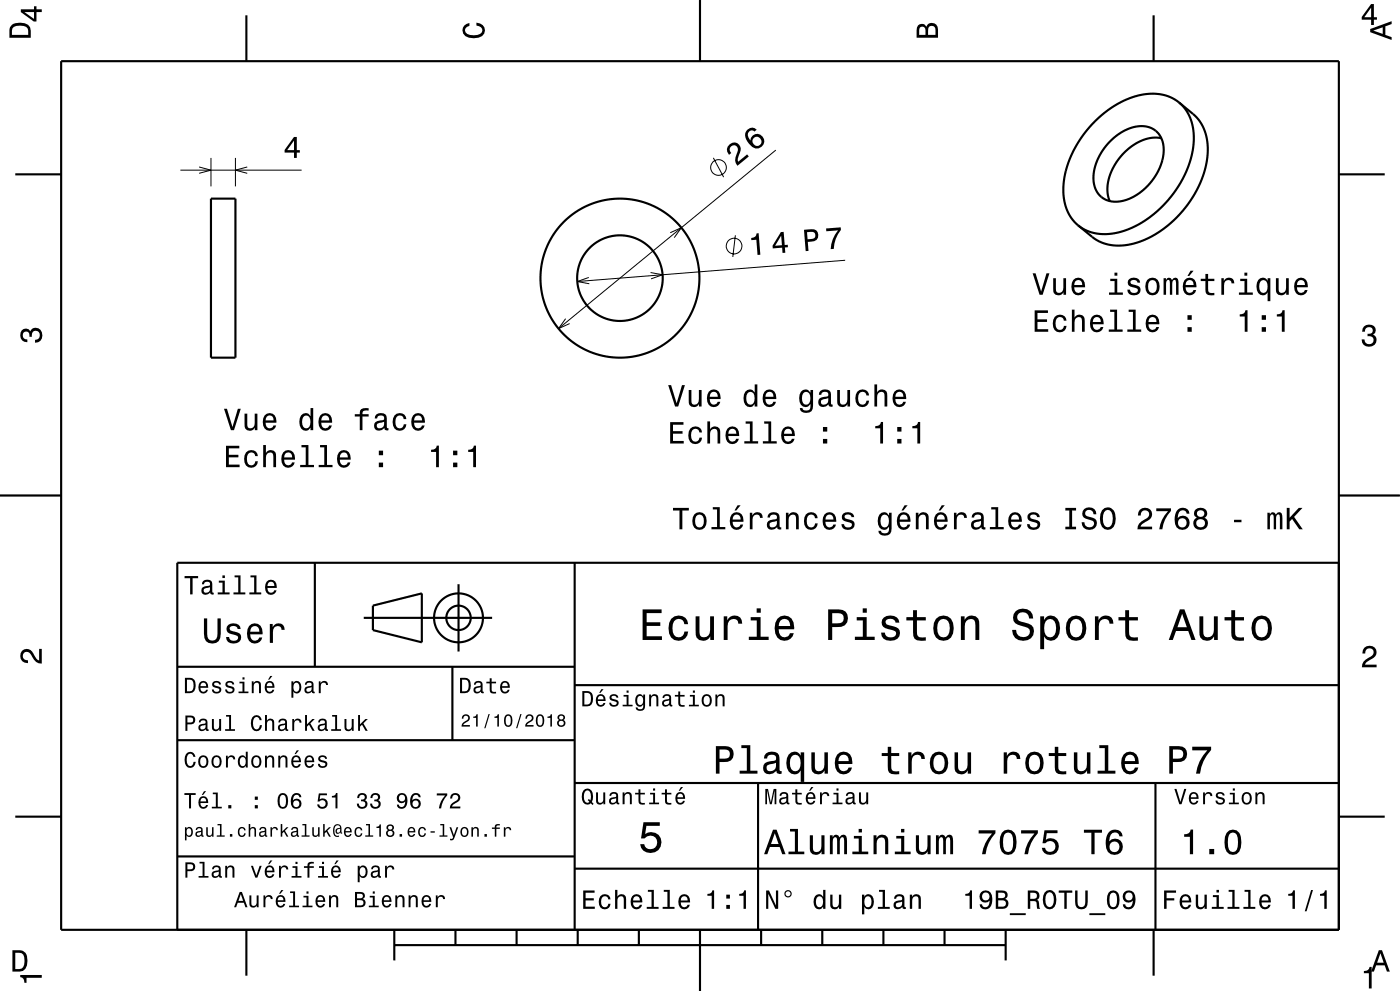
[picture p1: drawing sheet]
<svg xmlns="http://www.w3.org/2000/svg" width="229mm" height="162mm" viewBox="0 0 229 162" stroke-linecap="round" stroke-linejoin="round" font-family="sans-serif">
<g fill="none" stroke="#000" stroke-width=".16">
<path d="M29.5 27.8h19.8M32.6 27.3l1.9 .5-1.9 .5M34.5 25.8v4.7M38.5 25.8v4.7M40.4 27.3l-1.9 .5 1.9 .5M109.6 38l1.9-.8-1.2 1.6M116.7 25.8l1.7 3.2M120.3 38.5l-.4 3.5M126.9 24.5l-35.5 29.2M92.5 52.1l-1.1 1.6 1.8-.8M96.3 45.4l-1.9 .6 2 .4M106.4 44.6l2 .3-1.9 .7"/>
<path d="M138.2 42.5l-43.8 3.5"/>
<circle cx="117.5" cy="27.4" r="1.28"/>
<circle cx="120.1" cy="40.2" r="1.28"/>
</g>
<g fill="none" stroke="#000" stroke-width=".35">
<path d="M10 10h209v142h-209zM40.3 2.5v7.5M114.5 0v10M188.7 2.5v7.5M192.9 16.8l2.2 1.8a8 8 0 0 1 2.3 7.9l-.5 1.9-.8 2-1.1 2-1.1 1.6-1.5 1.7-1.7 1.4-1.8 1.2-1.8 1a8.3 8.3 0 0 1-8.3-.5l-2.4-2M192.9 16.8a8 8 0 0 1 2.2 7.8l-.5 2-.8 2-.9 1.7-1.3 1.8-1.5 1.7-1.7 1.4-1.7 1.3-1.9 .9a8.3 8.3 0 0 1-8.3-.5l-.1-.1M192.9 16.8a8.1 8.1 0 0 0-8.3-.7l-1.8 .9-1.6 1.1-1.7 1.4-1.6 1.6-1.3 1.8-1 1.7-.8 1.8-.6 2a8.5 8.5 0 0 0 1.9 8.2l.3 .2M2.5 28.5h7.5M34.5 32.5h4v26h-4zM181.5 23.2a6.8 6.8 0 0 1 6.5-2.4 3.9 3.9 0 0 1 2.3 4.7 9.3 9.3 0 0 1-7.3 7.4 3.6 3.6 0 0 1-4.1-4.2 9.1 9.1 0 0 1 2.6-5.5zM190 22.6a7.3 7.3 0 0 0-6.7 3.1 7.5 7.5 0 0 0-1.9 7l.1 .2M219 28.5h7.5"/>
<path d="M0 81h10M51.5 92v17M61 99l8-2v8l-8-2zM75 95.5v11M94 92v60M219 81h10M219 92h-190v60M29 109h65M59.5 101h21M74 109v12M94 112h125M2.5 133.5h7.5"/>
<path d="M29 121h65M94 128h125M124 128v24M189 128v24M219 133.5h7.5M29 140h65M40.3 152v7.5M64.5 154.5h100M64.5 152v5M74.5 152v2.5M84.5 152v2.5M94 142h125"/>
<path d="M94.5 152v2.5M104.5 152v2.5M114.5 152v10M124.5 152v2.5M134.5 152v2.5M144.5 152v2.5M154.5 152v2.5M164.5 152v5M188.7 152v7.5"/>
<circle cx="101.4" cy="45.5" r="13"/>
<circle cx="101.4" cy="45.5" r="7"/>
<circle cx="75" cy="101" r="2"/>
<circle cx="75" cy="101" r="4"/>
</g>
<g fill="#000">
<path d="M2 4a2.19 2.19 0 0 0-.5 2.2h3.5v-1.2a1.42 1.42 0 0 0-1.7-1.3l-.8 .1zM2.3 4.4a2.13 2.13 0 0 1 2.2 .3l.1 1h-2.6v-1z" fill-rule="evenodd"/>
<path d="M3.4 1.5v.5l2.1 1.5h.5v-1.5h.8v-.5h-.8v-.5h-.4v.5zM4 2h1.6v1.1z" fill-rule="evenodd"/>
<path d="M75.9 4.2l.9-.4v.4a.7 .7 0 0 0-.7 .6 .7 .7 0 0 0 .3 .7 2.28 2.28 0 0 0 2.4-.2 .78 .78 0 0 0-.1-.8 .78 .78 0 0 0-.8-.3v-.5a1.24 1.24 0 0 1 1.4 1.1 1.24 1.24 0 0 1-1 1.4 2.23 2.23 0 0 1-2.5-.7l-.2-.5 .1-.5z" fill-rule="evenodd"/>
<path d="M150.2 4.2l-.3 .7v1.3h3.5v-1.3a.98 .98 0 0 0-.7-1.1 .98 .98 0 0 0-1.2 .6 .84 .84 0 0 0-1.3-.2zM150.5 4.5a.54 .54 0 0 1 .6-.1 .54 .54 0 0 1 .3 .6v.7h-1zM152 4.4a.62 .62 0 0 1 .7-.1 .62 .62 0 0 1 .3 .6v.8h-1.2z" fill-rule="evenodd"/>
<path d="M224.3 .7l-1.6 2.1v.4h1.6v.9h.4v-.9h.5v-.4h-.5v-2.1zM224.3 1.2v1.6h-1.1z" fill-rule="evenodd"/>
<path d="M224.1 4.7v.6l3.5 1.2v-.4l-1-.4v-1.4l1-.4v-.4zM224.6 5l1.6-.5v1z" fill-rule="evenodd"/>
<path d="M48.1 22.4l-1.5 2.1v.4h1.5v.9h.4v-.9h.5v-.4h-.5v-2.1zM48.1 23v1.5h-1.1z" fill-rule="evenodd"/>
<path d="M119.4 23.6a1.11 1.11 0 0 0-.1 1.7l.3-.3a.71 .71 0 0 1-.1-1 .71 .71 0 0 1 1-.1 .71 .71 0 0 1 .1 1 1.79 1.79 0 0 0 0 2.2l1.9-1.5-.3-.4-1.5 1.2a1.71 1.71 0 0 1 .3-1.4 1.1 1.1 0 0 0-.2-1.4 1.1 1.1 0 0 0-1.4 0zM122.3 21.2a1.58 1.58 0 0 0 .2 2.3 1.29 1.29 0 0 0 1.6 .8 1.29 1.29 0 0 0 .9-1.5 1.13 1.13 0 0 0-1.2-.9 1.13 1.13 0 0 0-1.1 1.1 1.02 1.02 0 0 1-.1-1.5 .58 .58 0 0 1 .8 0l.4-.3a.99 .99 0 0 0-1.5 0zM123.1 23.1a.75 .75 0 0 1 1.4 0 .75 .75 0 0 1-1.4 0z" fill-rule="evenodd"/>
<path d="M3.6 54a.86 .86 0 0 1 1.4 .2 1.06 1.06 0 0 1 1.2-.6 1.06 1.06 0 0 1 .7 1.2 1.1 1.1 0 0 1-1.2 1.2v-.4a.73 .73 0 0 0 .8-1 .73 .73 0 0 0-1.1-.3l-.2 .8h-.4a.6 .6 0 0 0-.6-.9 .6 .6 0 0 0-.4 .9l.3 .4h.4v.4a1.15 1.15 0 0 1-1.2-.6 1.15 1.15 0 0 1 .3-1.3z" fill-rule="evenodd"/>
<path d="M122.9 38.9v.4l.8-.1 .2 2.5 .5-.1-.3-3.5-.3 .1a.77 .77 0 0 1-.9 .7zM127.7 37.9l-1.3 2.3v.4l1.5-.1 .1 .9 .5-.1-.1-.8 .5-.1v-.4l-.5 .1-.2-2.2zM127.8 38.5l.1 1.6-1.1 .1z" fill-rule="evenodd"/>
<path d="M131.5 37.6l.3 3.5 .4-.1-.1-1.5a1.53 1.53 0 0 0 1.7-.6 1.01 1.01 0 0 0-1.1-1.4zM132 38a1.12 1.12 0 0 1 1.3 .2 .6 .6 0 0 1 0 .6 .6 .6 0 0 1-.6 .3h-.6zM135.1 37.4l.1 .4 1.9-.1a5.2 5.2 0 0 0-1.2 3h.5a5.3 5.3 0 0 1 1.2-3.1l-.1-.4z" fill-rule="evenodd"/>
<path d="M169.2 50.7v3.5h2.3v-.4h-1.8v-1.2h1.6v-.4h-1.6v-1h1.7v-.5zM172.5 51.8a1.82 1.82 0 0 0 .4 2.4 1.11 1.11 0 0 0 1.6-.9h-.5a.67 .67 0 0 1-.6 .6 .67 .67 0 0 1-.7-.6 1.12 1.12 0 0 1 .7-1.5 .6 .6 0 0 1 .6 .6h.5a1.09 1.09 0 0 0-.8-.9 1.09 1.09 0 0 0-1.2 .3zM175.3 50.6v3.6h.5v-1.5a.64 .64 0 0 1 .4-.8 .64 .64 0 0 1 .8 .3v2h.4v-1.7a.88 .88 0 0 0-.6-1 .88 .88 0 0 0-1 .4v-1.3zM178.6 51.8a1.54 1.54 0 0 0 .8 2.5 1.06 1.06 0 0 0 1.1-.8h-.5l-.2 .3-.4 .1a.76 .76 0 0 1-.7-.9h1.8a1.16 1.16 0 0 0-.5-1.4 1.16 1.16 0 0 0-1.4 .2zM178.9 52a.66 .66 0 0 1 .8-.1 .66 .66 0 0 1 .4 .7h-1.4zM181.6 50.6v.4h.7v2.9h-.9v.3h2.2v-.3h-.9v-3.3zM184.6 50.6v.4h.7v2.9h-.9v.3h2.3v-.3h-.9v-3.3zM187.7 51.8a1.54 1.54 0 0 0 .8 2.5 1.05 1.05 0 0 0 1.1-.8h-.5l-.2 .3-.3 .1a.76 .76 0 0 1-.7-.9h1.7a1.16 1.16 0 0 0-.5-1.4 1.16 1.16 0 0 0-1.4 .2zM188 52a.66 .66 0 0 1 .8-.1 .66 .66 0 0 1 .4 .7h-1.3zM194.2 53.5v.7h.7v-.7zM194.2 51.5v.8h.7v-.8z" fill-rule="evenodd"/>
<path d="M168.9 44.7l1.1 3.5h.6l1.1-3.5h-.5l-.9 3-.9-3zM172.3 45.5v1.8a.89 .89 0 0 0 .6 .9 .89 .89 0 0 0 1.1-.4v.4h.4v-2.7h-.5v1.5a.65 .65 0 0 1-.4 .8 .65 .65 0 0 1-.8-.3v-2zM175.6 45.8a1.54 1.54 0 0 0 .8 2.5 1.06 1.06 0 0 0 1-.9h-.4l-.2 .4-.4 .1a.76 .76 0 0 1-.7-.9h1.8a1.17 1.17 0 0 0-.5-1.4 1.17 1.17 0 0 0-1.4 .2zM175.9 46a.66 .66 0 0 1 .8-.1 .66 .66 0 0 1 .3 .7h-1.3zM181.6 45.6v.3h.7v1.9h-.9v.4h2.3v-.4h-.9v-2.2zM182.3 44.6v.5h.5v-.5zM184.7 45.6a.76 .76 0 0 0-.2 .9 .76 .76 0 0 0 .7 .4l.8 .3a.39 .39 0 0 1 .1 .4 .39 .39 0 0 1-.3 .3 .67 .67 0 0 1-1-.6h-.4a1.1 1.1 0 0 0 1.1 1 1.1 1.1 0 0 0 1.1-.9 .79 .79 0 0 0-.8-.8l-.8-.2-.1-.2a.61 .61 0 0 1 .6-.4 .61 .61 0 0 1 .6 .4h.4a.98 .98 0 0 0-1.5-.8zM187.6 45.8a1.53 1.53 0 0 0 .9 2.5 1.51 1.51 0 0 0 1.2-1.2 1.51 1.51 0 0 0-.7-1.6l-.5-.1-.5 .1zM188 46.1a.67 .67 0 0 1 .7-.3 .67 .67 0 0 1 .5 .6 1.11 1.11 0 0 1-.7 1.5 1.17 1.17 0 0 1-.5-1.8zM190.3 45.5v2.7h.4v-1.8a.5 .5 0 0 1 .4-.7 .41 .41 0 0 1 .3 .6v1.9h.3v-1.8a.51 .51 0 0 1 .4-.7l.2 .2 .1 .4v1.9h.4v-1.9a.69 .69 0 0 0-.6-.9l-.3 .1-.2 .3-.2-.3-.3-.1-.3 .1-.2 .3v-.3zM194.7 44.3l-.5 .8h.3l.7-.8zM193.8 45.8a1.54 1.54 0 0 0 .8 2.5 1.06 1.06 0 0 0 1.1-.9h-.5l-.2 .4-.4 .1a.76 .76 0 0 1-.7-.9h1.8a1.17 1.17 0 0 0-.5-1.4 1.17 1.17 0 0 0-1.4 .2zM194.1 46a.66 .66 0 0 1 .8-.1 .66 .66 0 0 1 .3 .7h-1.3zM197.2 44.8v.8h-.8v.3h.8v1.8l.1 .3 .3 .2 1 .1v-.4a.68 .68 0 0 1-1-.4v-1.6h1v-.3h-1v-.8zM199.8 45.5v2.7h.4v-1.6a.67 .67 0 0 1 .4-.7 .67 .67 0 0 1 .8 .2l.1 .2h.4a.89 .89 0 0 0-.7-.9 .89 .89 0 0 0-1 .5v-.4zM202.9 45.6v.3h.7v1.9h-.9v.4h2.2v-.4h-.9v-2.2zM203.6 44.6v.5h.4v-.5zM205.8 45.8a1.89 1.89 0 0 0 .3 2.4 .86 .86 0 0 0 1.2-.4v1.4h.5v-3.7h-.5v.4a.88 .88 0 0 0-1.5-.1zM206.2 46.1a.62 .62 0 0 1 .6-.3 .62 .62 0 0 1 .5 .6 1.12 1.12 0 0 1-.6 1.5 1.19 1.19 0 0 1-.5-1.8zM208.7 45.5v1.8a.89 .89 0 0 0 .6 .9 .89 .89 0 0 0 1.1-.4v.4h.4v-2.7h-.4v1.5a.65 .65 0 0 1-.4 .8 .65 .65 0 0 1-.8-.3v-2zM212 45.8a1.54 1.54 0 0 0 .8 2.5 1.06 1.06 0 0 0 1.1-.9h-.5l-.2 .4-.4 .1a.76 .76 0 0 1-.7-.9h1.8a1.16 1.16 0 0 0-.5-1.4 1.16 1.16 0 0 0-1.4 .2zM212.3 46a.66 .66 0 0 1 .8-.1 .66 .66 0 0 1 .4 .7h-1.4z" fill-rule="evenodd"/>
<path d="M202.8 51.4v.3h.8v2.5h.5v-3.5h-.4a.77 .77 0 0 1-.9 .7zM206.4 53.5v.7h.7v-.7zM206.4 51.5v.8h.7v-.8zM208.9 51.4v.3h.8v2.5h.4v-3.5h-.3a.77 .77 0 0 1-.9 .7z" fill-rule="evenodd"/>
<path d="M223.1 53.4a1.13 1.13 0 0 1 1.2-.3 1.13 1.13 0 0 1 .7 .9l-.1 .4-.3 .3a1.06 1.06 0 0 1 .5 1.3 1.06 1.06 0 0 1-1.2 .7 1.1 1.1 0 0 1-1.2-1.2h.5a.73 .73 0 0 0 .9 .8 .73 .73 0 0 0 .4-1.2l-.8-.1v-.4a.6 .6 0 0 0 .9-.6 .6 .6 0 0 0-1-.5l-.3 .4v.3h-.5l.1-.5z" fill-rule="evenodd"/>
<path d="M37 72.9v3.5h2.2v-.5h-1.8v-1.1h1.6v-.5h-1.6v-1h1.7v-.4zM40.2 74a1.53 1.53 0 0 0 .9 2.5 1.06 1.06 0 0 0 1.1-1.1h-.4a.67 .67 0 0 1-.7 .7 .67 .67 0 0 1-.7-.6 1.11 1.11 0 0 1 .7-1.5 .59 .59 0 0 1 .6 .6h.5a1.09 1.09 0 0 0-.8-1 1.09 1.09 0 0 0-1.2 .4zM43.1 72.8v3.6h.4v-1.6a.63 .63 0 0 1 .5-.8 .63 .63 0 0 1 .7 .7v1.7h.5v-1.8a.88 .88 0 0 0-.6-1 .88 .88 0 0 0-1.1 .5v-1.3zM46.3 74a1.54 1.54 0 0 0 .8 2.5 1.07 1.07 0 0 0 1.1-.9h-.4l-.3 .3-.3 .2a.76 .76 0 0 1-.7-1h1.8a1.16 1.16 0 0 0-.5-1.3 1.16 1.16 0 0 0-1.5 .2zM46.7 74.2a.66 .66 0 0 1 .8-.2 .66 .66 0 0 1 .3 .8h-1.3zM49.3 72.8v.3h.7v2.9h-.9v.4h2.3v-.4h-.9v-3.2zM52.3 72.8v.3h.7v2.9h-.9v.4h2.3v-.4h-.9v-3.2zM55.4 74a1.55 1.55 0 0 0 .8 2.5 1.07 1.07 0 0 0 1.1-.9h-.4l-.2 .3-.4 .2a.76 .76 0 0 1-.7-1h1.8a1.17 1.17 0 0 0-.5-1.3 1.17 1.17 0 0 0-1.5 .2zM55.8 74.2a.66 .66 0 0 1 .8-.2 .66 .66 0 0 1 .3 .8h-1.3zM62 75.6v.8h.7v-.8zM62 73.7v.7h.7v-.7z" fill-rule="evenodd"/>
<path d="M36.6 66.8l1.2 3.5h.5l1.1-3.5h-.5l-.9 3-.9-3zM40 67.6v1.8a.89 .89 0 0 0 .6 1 .89 .89 0 0 0 1.1-.5v.4h.4v-2.7h-.4v1.6a.65 .65 0 0 1-.4 .8 .65 .65 0 0 1-.8-.3l-.1-2.1zM43.3 67.9a1.54 1.54 0 0 0 .8 2.5 1.07 1.07 0 0 0 1.1-.8h-.5l-.2 .3-.4 .1a.76 .76 0 0 1-.7-.9h1.8a1.17 1.17 0 0 0-.5-1.4 1.17 1.17 0 0 0-1.4 .2zM43.6 68.1a.66 .66 0 0 1 .8-.1 .66 .66 0 0 1 .4 .7h-1.4zM49.3 67.9a1.89 1.89 0 0 0 .3 2.4 .87 .87 0 0 0 1.2-.4v.4h.4v-3.6h-.4v1.3a.9 .9 0 0 0-1.5-.1zM49.6 68.2a.62 .62 0 0 1 .7-.3 .62 .62 0 0 1 .4 .6 1.12 1.12 0 0 1-.6 1.5 1.19 1.19 0 0 1-.5-1.8zM52.4 67.9a1.54 1.54 0 0 0 .8 2.5 1.06 1.06 0 0 0 1.1-.8h-.5l-.2 .3-.4 .1a.76 .76 0 0 1-.7-.9h1.8a1.16 1.16 0 0 0-.5-1.4 1.16 1.16 0 0 0-1.4 .2zM52.7 68.1a.66 .66 0 0 1 .8-.1 .66 .66 0 0 1 .4 .7h-1.4zM58 67.7v.4h.9v2.2h.4v-2.2h1v-.4h-1a.5 .5 0 0 1 .6-.6h.4v-.4a1.04 1.04 0 0 0-1.4 .8v.2zM61.6 67.8l-.3 .6h.4a.55 .55 0 0 1 .7-.5 .55 .55 0 0 1 .3 .7l-.2 .1a1.13 1.13 0 0 0-1.3 .9 .72 .72 0 0 0 .8 .8l.5-.1 .4-.3 .1 .3h.5v-.3l-.2-.1v-.2v-1.4a1.02 1.02 0 0 0-.7-.8 1.02 1.02 0 0 0-1 .3zM61.7 69.3l1.1-.3a.77 .77 0 0 1-.2 .8 .77 .77 0 0 1-.9 .1l-.1-.3zM64.5 67.9a1.53 1.53 0 0 0 .9 2.5 1.06 1.06 0 0 0 1.1-1h-.4a.67 .67 0 0 1-.7 .6 .67 .67 0 0 1-.7-.6 1.12 1.12 0 0 1 .7-1.5 .59 .59 0 0 1 .6 .6h.5a1.09 1.09 0 0 0-.8-.9 1.09 1.09 0 0 0-1.2 .3zM67.6 67.9a1.54 1.54 0 0 0 .8 2.5 1.06 1.06 0 0 0 1.1-.8h-.5l-.2 .3-.4 .1a.76 .76 0 0 1-.7-.9h1.8a1.16 1.16 0 0 0-.5-1.4 1.16 1.16 0 0 0-1.4 .2zM67.9 68.1a.66 .66 0 0 1 .8-.1 .66 .66 0 0 1 .3 .7h-1.3z" fill-rule="evenodd"/>
<path d="M70.5 73.5v.4h.8v2.5h.5v-3.6h-.4a.77 .77 0 0 1-.9 .7zM74.1 75.6v.8h.7v-.8zM74.1 73.7v.7h.7v-.7zM76.6 73.5v.4h.8v2.5h.5v-3.6h-.4a.77 .77 0 0 1-.9 .7z" fill-rule="evenodd"/>
<path d="M109.6 69v3.5h2.2v-.4h-1.7v-1.2h1.5v-.4h-1.5v-1.1h1.7v-.4zM112.9 70.1a1.53 1.53 0 0 0 .8 2.5 1.06 1.06 0 0 0 1.1-1.1h-.4a.67 .67 0 0 1-.6 .7 .67 .67 0 0 1-.7-.6 1.12 1.12 0 0 1 .6-1.5 .6 .6 0 0 1 .7 .6h.4a1.09 1.09 0 0 0-.7-1 1.09 1.09 0 0 0-1.2 .4zM115.7 68.9v3.6h.4v-1.6a.63 .63 0 0 1 .6-.8 .63 .63 0 0 1 .7 .7v1.7h.4v-1.8a.88 .88 0 0 0-.6-1 .88 .88 0 0 0-1.1 .5v-1.3zM119 70.1a1.54 1.54 0 0 0 .8 2.5 1.06 1.06 0 0 0 1.1-.9h-.5l-.2 .4-.4 .1a.76 .76 0 0 1-.7-.9h1.8a1.16 1.16 0 0 0-.5-1.4 1.16 1.16 0 0 0-1.4 .2zM119.3 70.3a.66 .66 0 0 1 .8-.1 .66 .66 0 0 1 .3 .7h-1.3zM122 68.9v.4h.7v2.8h-1v.4h2.3v-.4h-.9v-3.2zM125 68.9v.4h.7v2.8h-.9v.4h2.2v-.4h-.9v-3.2zM128.1 70.1a1.54 1.54 0 0 0 .8 2.5 1.05 1.05 0 0 0 1.1-.9h-.5l-.2 .4-.4 .1a.75 .75 0 0 1-.7-.9h1.8a1.16 1.16 0 0 0-.5-1.4 1.16 1.16 0 0 0-1.4 .2zM128.4 70.3a.66 .66 0 0 1 .8-.1 .66 .66 0 0 1 .4 .7h-1.4zM134.6 71.8v.7h.7v-.7zM134.6 69.8v.8h.7v-.8z" fill-rule="evenodd"/>
<path d="M109.3 63l1.1 3.5h.5l1.1-3.5h-.4l-.9 2.9-.9-2.9zM112.7 63.8v1.7a.89 .89 0 0 0 .6 1 .89 .89 0 0 0 1-.5v.5h.5v-2.7h-.5v1.5a.65 .65 0 0 1-.4 .8 .65 .65 0 0 1-.8-.3v-2zM115.9 64a1.54 1.54 0 0 0 .8 2.6 1.06 1.06 0 0 0 1.1-.9h-.4l-.2 .3-.4 .2a.75 .75 0 0 1-.7-1h1.8a1.17 1.17 0 0 0-.5-1.3 1.17 1.17 0 0 0-1.5 .1zM116.3 64.3a.66 .66 0 0 1 .8-.2 .66 .66 0 0 1 .3 .8h-1.3zM121.9 64a1.9 1.9 0 0 0 .3 2.5 .87 .87 0 0 0 1.2-.5v.5h.5v-3.7h-.5v1.4a.89 .89 0 0 0-1.5-.2zM122.3 64.3a.62 .62 0 0 1 .6-.2 .62 .62 0 0 1 .5 .6 1.11 1.11 0 0 1-.7 1.5 1.19 1.19 0 0 1-.4-1.9zM125 64a1.54 1.54 0 0 0 .8 2.6 1.06 1.06 0 0 0 1.1-.9h-.4l-.2 .3-.4 .2a.76 .76 0 0 1-.7-1h1.8a1.17 1.17 0 0 0-.5-1.3 1.17 1.17 0 0 0-1.5 .1zM125.4 64.3a.66 .66 0 0 1 .8-.2 .66 .66 0 0 1 .3 .8h-1.3zM131 64a1.89 1.89 0 0 0 .3 2.5 .9 .9 0 0 0 1.3-.5 .77 .77 0 0 1-.7 1.1l-.5-.1-.1-.3h-.5a.81 .81 0 0 0 1.1 .8 .98 .98 0 0 0 1.1-1.2v-2.5h-.4v.4l-.4-.4a.89 .89 0 0 0-1.2 .2zM131.4 64.3a.63 .63 0 0 1 .7-.2 .63 .63 0 0 1 .4 .6 1.1 1.1 0 0 1-.6 1.5 1.19 1.19 0 0 1-.5-1.9zM134.2 63.9l-.2 .3-.1 .3h.4a.55 .55 0 0 1 .7-.5 .55 .55 0 0 1 .4 .8h-.2a1.14 1.14 0 0 0-1.4 1 .73 .73 0 0 0 .8 .7l.5-.1 .4-.3 .1 .3 .6 .1v-.4h-.3v-1.6a1.02 1.02 0 0 0-1.7-.6zM134.4 65.4l1.1-.3a.77 .77 0 0 1-.2 .9 .77 .77 0 0 1-.9 0l-.1-.3zM136.9 63.8v1.7a.89 .89 0 0 0 .7 1 .89 .89 0 0 0 1-.5v.5h.4v-2.7h-.4v1.5a.65 .65 0 0 1-.4 .8 .65 .65 0 0 1-.8-.3v-2zM140.2 64a1.52 1.52 0 0 0 .9 2.6 1.05 1.05 0 0 0 1.1-1.1h-.5a.67 .67 0 0 1-.6 .7 .67 .67 0 0 1-.7-.6 1.12 1.12 0 0 1 .7-1.6 .6 .6 0 0 1 .6 .7h.5a1.09 1.09 0 0 0-.8-1 1.09 1.09 0 0 0-1.2 .3zM143 62.8v3.7h.5v-1.6a.63 .63 0 0 1 .4-.8 .63 .63 0 0 1 .8 .4v2h.4v-1.8a.88 .88 0 0 0-.6-1 .88 .88 0 0 0-1 .4v-1.3zM146.3 64a1.54 1.54 0 0 0 .8 2.6 1.06 1.06 0 0 0 1.1-.9h-.5l-.2 .3-.3 .2a.75 .75 0 0 1-.7-1h1.7a1.17 1.17 0 0 0-.5-1.3 1.17 1.17 0 0 0-1.4 .1zM146.6 64.3a.66 .66 0 0 1 .8-.2 .66 .66 0 0 1 .4 .8h-1.3z" fill-rule="evenodd"/>
<path d="M143.2 69.7v.3h.8v2.5h.4v-3.5h-.3a.77 .77 0 0 1-.9 .7zM146.8 71.8v.7h.7v-.7zM146.8 69.8v.8h.7v-.8zM149.2 69.7v.3h.9v2.5h.4v-3.5h-.3a.77 .77 0 0 1-1 .7z" fill-rule="evenodd"/>
<path d="M30.2 94.2v.3h.9v2.7h.4v-2.7h.9v-.3zM33.3 95l-.3 .5h.4a.47 .47 0 0 1 .6-.4 .47 .47 0 0 1 .3 .6l-.2 .1a.97 .97 0 0 0-1.2 .8 .63 .63 0 0 0 .7 .6l.4-.1 .4-.2 .1 .2 .5 .1v-.3l-.3-.1v-1.3a.87 .87 0 0 0-.6-.7 .87 .87 0 0 0-.8 .2zM33.4 96.3l.9-.3a.66 .66 0 0 1-.1 .7 .66 .66 0 0 1-.8 .1l-.1-.3zM35.8 94.9v.3h.6v1.6h-.8v.4h2v-.4h-.8v-1.9zM36.4 94.1v.4h.4v-.4zM38.4 94.1v.3h.6v2.4h-.8v.4h1.9v-.4h-.8v-2.7zM41 94.1v.3h.6v2.4h-.8v.4h1.9v-.4h-.7v-2.7zM43.6 95.1a1.32 1.32 0 0 0 .7 2.1 .9 .9 0 0 0 .9-.7h-.3l-.2 .3-.4 .1a.64 .64 0 0 1-.5-.8h1.5a1 1 0 0 0-.4-1.2 1 1 0 0 0-1.3 .2zM43.9 95.3a.57 .57 0 0 1 .7-.1 .57 .57 0 0 1 .3 .6h-1.1z" fill-rule="evenodd"/>
<path d="M110.1 83v.5h1v3h.5v-3h1.1v-.5zM113.6 84.1a1.53 1.53 0 0 0 .8 2.5 1.52 1.52 0 0 0 1.2-1.2 1.52 1.52 0 0 0-.7-1.6l-.5-.1-.5 .1zM113.9 84.4a.67 .67 0 0 1 .7-.3 .67 .67 0 0 1 .5 .6 1.11 1.11 0 0 1-.7 1.5 1.17 1.17 0 0 1-.5-1.8zM116.6 82.9v.4h.7v2.9h-.9v.3h2.2v-.3h-.9v-3.3zM120.6 82.6l-.5 .9h.3l.7-.9zM119.7 84.1a1.55 1.55 0 0 0 .8 2.5 1.06 1.06 0 0 0 1.1-.9h-.5l-.2 .4-.4 .1a.76 .76 0 0 1-.7-.9h1.8a1.17 1.17 0 0 0-.5-1.4 1.17 1.17 0 0 0-1.4 .2zM120 84.3a.66 .66 0 0 1 .8-.1 .66 .66 0 0 1 .4 .7h-1.4zM122.7 83.8v2.7h.4v-1.5a.66 .66 0 0 1 .4-.8 .66 .66 0 0 1 .8 .2v.3h.5a.89 .89 0 0 0-.7-1 .89 .89 0 0 0-1 .6v-.5zM125.8 84l-.3 .6h.4a.55 .55 0 0 1 .7-.5 .55 .55 0 0 1 .4 .8h-.2a1.13 1.13 0 0 0-1.4 .9 .72 .72 0 0 0 .8 .8l.5-.1 .4-.3 .1 .3h.6v-.3l-.3-.1v-.2v-1.4a1.02 1.02 0 0 0-.7-.8 1.02 1.02 0 0 0-1 .3zM126 85.5l1.1-.4a.77 .77 0 0 1-.2 .9 .77 .77 0 0 1-.9 .1l-.1-.3zM128.6 83.8v2.7h.4v-1.5a.63 .63 0 0 1 .5-.9 .63 .63 0 0 1 .7 .7v1.7h.5v-1.8a.89 .89 0 0 0-.7-.9 .89 .89 0 0 0-1 .4v-.4zM131.8 84.1a1.82 1.82 0 0 0 .4 2.4 1.11 1.11 0 0 0 1.6-.9h-.5a.67 .67 0 0 1-.6 .6 .67 .67 0 0 1-.7-.6 1.11 1.11 0 0 1 .7-1.5 .6 .6 0 0 1 .6 .6h.5a1.09 1.09 0 0 0-.8-.9 1.09 1.09 0 0 0-1.2 .3zM134.9 84.1a1.54 1.54 0 0 0 .8 2.5 1.06 1.06 0 0 0 1-.9h-.4l-.2 .4-.4 .1a.76 .76 0 0 1-.7-.9h1.8a1.16 1.16 0 0 0-.5-1.4 1.16 1.16 0 0 0-1.4 .2zM135.2 84.3a.66 .66 0 0 1 .8-.1 .66 .66 0 0 1 .3 .7h-1.3zM138 84a.75 .75 0 0 0-.3 .8 .75 .75 0 0 0 .7 .5l.8 .2a.39 .39 0 0 1 .1 .4 .39 .39 0 0 1-.3 .3 .67 .67 0 0 1-.9-.5h-.5a1.1 1.1 0 0 0 1.1 .9 1.1 1.1 0 0 0 1.1-.9 .78 .78 0 0 0-.8-.8l-.8-.2-.1-.2a.61 .61 0 0 1 .6-.4 .61 .61 0 0 1 .6 .4h.4a.98 .98 0 0 0-1.4-.7zM143.9 84.1a1.9 1.9 0 0 0 .3 2.4 .9 .9 0 0 0 1.2-.4 .77 .77 0 0 1-.7 1.1l-.4-.1-.2-.3h-.4a.81 .81 0 0 0 1 .8 .98 .98 0 0 0 1.1-1.2v-2.6h-.4v.5l-.3-.4a.9 .9 0 0 0-1.2 .2zM144.2 84.4a.63 .63 0 0 1 .7-.3 .63 .63 0 0 1 .5 .6 1.11 1.11 0 0 1-.7 1.5 1.19 1.19 0 0 1-.5-1.8zM148 82.6l-.5 .9h.3l.7-.9zM147 84.1a1.54 1.54 0 0 0 .8 2.5 1.06 1.06 0 0 0 1.1-.9h-.5l-.2 .4-.3 .1a.76 .76 0 0 1-.7-.9h1.7a1.16 1.16 0 0 0-.5-1.4 1.16 1.16 0 0 0-1.4 .2zM147.4 84.3a.66 .66 0 0 1 .7-.1 .66 .66 0 0 1 .4 .7h-1.3zM149.8 83.8v2.7h.5v-1.5a.63 .63 0 0 1 .5-.9 .63 .63 0 0 1 .7 .7v1.7h.4v-1.8a.89 .89 0 0 0-.6-.9 .89 .89 0 0 0-1.1 .4v-.4zM154 82.6l-.5 .9h.3l.7-.9zM153.1 84.1a1.54 1.54 0 0 0 .8 2.5 1.06 1.06 0 0 0 1.1-.9h-.5l-.2 .4-.4 .1a.76 .76 0 0 1-.7-.9h1.8a1.17 1.17 0 0 0-.5-1.4 1.17 1.17 0 0 0-1.4 .2zM153.4 84.3a.66 .66 0 0 1 .8-.1 .66 .66 0 0 1 .3 .7h-1.3zM156 83.8v2.7h.5v-1.5a.66 .66 0 0 1 .3-.8 .66 .66 0 0 1 .9 .2v.3h.5a.89 .89 0 0 0-.7-1 .89 .89 0 0 0-1.1 .6v-.5zM159.2 84l-.2 .2-.1 .4h.4a.55 .55 0 0 1 .7-.5 .55 .55 0 0 1 .4 .8h-.2a1.14 1.14 0 0 0-1.4 .9 .73 .73 0 0 0 .8 .8l.5-.1 .4-.3 .1 .3h.6v-.3l-.3-.1v-1.6a1.02 1.02 0 0 0-.7-.8 1.02 1.02 0 0 0-1 .3zM159.4 85.5l1.1-.4a.77 .77 0 0 1-.2 .9 .77 .77 0 0 1-.9 .1l-.1-.3zM162.1 82.9v.4h.7v2.9h-.9v.3h2.3v-.3h-.9v-3.3zM165.2 84.1a1.54 1.54 0 0 0 .8 2.5 1.06 1.06 0 0 0 1.1-.9h-.4l-.3 .4-.3 .1a.76 .76 0 0 1-.7-.9h1.7a1.16 1.16 0 0 0-.4-1.4 1.16 1.16 0 0 0-1.5 .2zM165.6 84.3a.66 .66 0 0 1 .8-.1 .66 .66 0 0 1 .3 .7h-1.3zM168.3 84a.75 .75 0 0 0-.2 .8 .75 .75 0 0 0 .7 .5l.8 .2a.39 .39 0 0 1 .1 .4 .39 .39 0 0 1-.3 .3 .67 .67 0 0 1-1-.5h-.4a1.1 1.1 0 0 0 1.1 .9 1.1 1.1 0 0 0 1.1-.9 .78 .78 0 0 0-.9-.8l-.7-.2-.1-.2a.61 .61 0 0 1 .6-.4 .61 .61 0 0 1 .5 .4h.5a.98 .98 0 0 0-1.5-.7zM174.3 83v.5h.6v2.6h-.6v.4h1.7v-.4h-.6v-2.6h.6v-.5zM177.3 83.2a.97 .97 0 0 0-.2 1.1 .97 .97 0 0 0 .9 .6 .88 .88 0 0 1 1 .7 .8 .8 0 0 1-.9 .6 .8 .8 0 0 1-.7-.8h-.5a1.26 1.26 0 0 0 1.2 1.2 1.26 1.26 0 0 0 1.3-1.1 1.02 1.02 0 0 0-1.1-1 .71 .71 0 0 1-.8-.6 .7 .7 0 0 1 .8-.5 .7 .7 0 0 1 .6 .7h.4a1.17 1.17 0 0 0-.7-1.1 1.17 1.17 0 0 0-1.3 .2zM180.3 83.4a2.84 2.84 0 0 0 0 2.7 1.2 1.2 0 0 0 1.2 .5 1.2 1.2 0 0 0 .9-1 2.23 2.23 0 0 0-.7-2.5 1.17 1.17 0 0 0-1.4 .3zM180.9 83.4h.3a1.15 1.15 0 0 1 .8 1.4 1.14 1.14 0 0 1-.8 1.4 1.12 1.12 0 0 1-.8-1.4l.1-.6 .1-.5zM186.5 83.3l-.3 .4-.1 .6h.5a.71 .71 0 0 1 .5-.9 .71 .71 0 0 1 .9 .5 .71 .71 0 0 1-.5 .9 1.8 1.8 0 0 0-1.4 1.7h2.4v-.4h-1.9a1.73 1.73 0 0 1 1.1-1 1.14 1.14 0 0 0 .6-1.7 1.14 1.14 0 0 0-1.8-.1zM189.1 83.1v.5h2a5.2 5.2 0 0 0-1.5 2.9h.5a5.2 5.2 0 0 1 1.4-3v-.4zM192.7 83.3a2.55 2.55 0 0 0-.2 2.9 1.18 1.18 0 0 0 1.5 .3 1.18 1.18 0 0 0 .5-1.5 1.18 1.18 0 0 0-1.5-.6l-.4 .3a1.02 1.02 0 0 1 .9-1.3 .59 .59 0 0 1 .6 .6h.5a1.11 1.11 0 0 0-.8-1 1.11 1.11 0 0 0-1.1 .3zM192.6 85.5a.75 .75 0 0 1 1.5 0 .75 .75 0 0 1-1.5 0zM195.6 83.3a.83 .83 0 0 0 .2 1.3 1.05 1.05 0 0 0-.6 1.3 1.05 1.05 0 0 0 1.2 .7 1.05 1.05 0 0 0 1.1-.7 1.05 1.05 0 0 0-.5-1.3 .89 .89 0 0 0 .4-1 .89 .89 0 0 0-1-.6zM195.7 85.6a.71 .71 0 0 1 1.4 0 .71 .71 0 0 1-1.4 0zM195.8 84a.6 .6 0 0 1 1.2 0 .6 .6 0 0 1-1.2 0zM201.9 85v.4h1.2v-.4zM207.3 83.8v2.7h.4v-1.8a.5 .5 0 0 1 .4-.6 .4 .4 0 0 1 .2 .5v1.9h.4v-1.8a.51 .51 0 0 1 .4-.6l.2 .1 .1 .4v1.9h.4v-1.8a.69 .69 0 0 0-.6-1l-.3 .1-.2 .3-.2-.3-.3-.1-.3 .1-.2 .3v-.3zM210.5 83v3.5h.4v-1.2l.5-.5 1.1 1.7h.6l-1.4-2 1.4-1.5h-.7l-1.5 1.6v-1.6z" fill-rule="evenodd"/>
<path d="M3.6 106.4a1.22 1.22 0 0 1 2 .7l.4 .6 .4 .3v-1.9h.4v2.4a1.8 1.8 0 0 1-1.7-1.4 .71 .71 0 0 0-.9-.5 .71 .71 0 0 0-.5 .8 .71 .71 0 0 0 .9 .5v.5a1.18 1.18 0 0 1-1.2-.7 1.18 1.18 0 0 1 .2-1.3z" fill-rule="evenodd"/>
<path d="M30.3 117v2.5h.4v-1.1a.95 .95 0 0 0 1.2-.7 .66 .66 0 0 0-.7-.7zM30.7 117.3a.8 .8 0 0 1 .9 .2 .43 .43 0 0 1-.1 .5 .43 .43 0 0 1-.4 .1h-.4zM32.7 117.6l-.2 .5h.3a.39 .39 0 0 1 .5-.4 .39 .39 0 0 1 .3 .6h-.2a.7 .7 0 0 0-.8 .2 .7 .7 0 0 0 0 .9 .75 .75 0 0 0 1.1-.2v.2l.4 .1v-.3h-.1l-.1-1.1a.72 .72 0 0 0-.4-.6 .72 .72 0 0 0-.8 .1zM32.8 118.7l.8-.2a.55 .55 0 0 1-.1 .6 .55 .55 0 0 1-.7 .1zM34.7 117.5v1.3a.63 .63 0 0 0 .4 .7 .63 .63 0 0 0 .8-.3v.3h.3v-2h-.4v1.2a.46 .46 0 0 1-.2 .5 .46 .46 0 0 1-.6-.2v-1.5zM37 116.9v.3h.5v2h-.7v.3h1.6v-.3h-.6v-2.3zM41.3 117.2a1.8 1.8 0 0 0 .3 2.3 .9 .9 0 0 0 1.3-1h-.4a.58 .58 0 0 1-.8 .7 1.49 1.49 0 0 1 0-1.9 .51 .51 0 0 1 .8 .4h.3a.85 .85 0 0 0-.6-.8 .85 .85 0 0 0-.9 .3zM43.3 116.9v2.6h.4v-1.1a.45 .45 0 0 1 .3-.7 .45 .45 0 0 1 .5 .6v1.2h.4v-1.3a.63 .63 0 0 0-.5-.7 .63 .63 0 0 0-.7 .3v-.9zM45.7 117.6l-.2 .5h.3a.39 .39 0 0 1 .5-.4 .39 .39 0 0 1 .3 .6h-.2a.7 .7 0 0 0-.8 .2 .7 .7 0 0 0 0 .9 .76 .76 0 0 0 1.1-.2v.2l.4 .1v-.3h-.1l-.1-1.1a.72 .72 0 0 0-.4-.6 .72 .72 0 0 0-.8 .1zM45.8 118.7l.8-.2a.55 .55 0 0 1-.1 .6 .55 .55 0 0 1-.6 .1zM47.8 117.5v2h.3v-1.1a.47 .47 0 0 1 .3-.6 .47 .47 0 0 1 .6 .2v.1h.3a.64 .64 0 0 0-.5-.6 .64 .64 0 0 0-.7 .4v-.4zM49.9 116.9v2.6h.3v-.7l.3-.3 .6 1h.4l-.7-1.2 .7-.8h-.4l-.9 .9v-1.5zM52.2 117.6l-.2 .5h.3a.39 .39 0 0 1 .5-.4 .39 .39 0 0 1 .3 .6h-.2a.7 .7 0 0 0-.8 .2 .7 .7 0 0 0 0 .9 .75 .75 0 0 0 1.1-.2v.2l.5 .1v-.3h-.2v-.1v-1a.72 .72 0 0 0-.5-.6 .72 .72 0 0 0-.8 .1zM52.4 118.7l.7-.2a.55 .55 0 0 1-.1 .6 .55 .55 0 0 1-.6 .1zM54.3 116.9v.3h.5v2h-.6v.3h1.6v-.3h-.7v-2.3zM56.3 117.5v1.3a.64 .64 0 0 0 .5 .7 .64 .64 0 0 0 .8-.3v.3h.3v-2h-.4v1.2a.46 .46 0 0 1-.2 .5 .46 .46 0 0 1-.6-.2v-1.5zM58.6 116.9v2.6h.3v-.7l.3-.3 .6 1h.3l-.7-1.2 .8-.8h-.4l-.9 .9v-1.5z" fill-rule="evenodd"/>
<path d="M30.2 110.8v2.5h.9a1.02 1.02 0 0 0 .9-1.2 .99 .99 0 0 0-.9-1.3zM30.6 111.1l.7 .1a1.35 1.35 0 0 1 0 1.8h-.7zM32.7 111.6a1.1 1.1 0 0 0 .5 1.8 .76 .76 0 0 0 .8-.6h-.3l-.2 .2-.2 .1a.54 .54 0 0 1-.5-.7h1.3a.83 .83 0 0 0-.4-.9 .83 .83 0 0 0-1 .1zM32.9 111.7a.47 .47 0 0 1 .6-.1 .47 .47 0 0 1 .2 .6h-.9zM34.9 111.5a.54 .54 0 0 0-.2 .6 .54 .54 0 0 0 .5 .3l.6 .2a.43 .43 0 0 1-.4 .5 .43 .43 0 0 1-.4-.4h-.3a.76 .76 0 0 0 .8 .7 .76 .76 0 0 0 .7-.9l-.3-.2-.8-.3a.38 .38 0 0 1 .3-.5 .38 .38 0 0 1 .4 .4h.3a.74 .74 0 0 0-.5-.6 .74 .74 0 0 0-.7 .2zM37 111.5a.54 .54 0 0 0-.1 .6 .54 .54 0 0 0 .5 .3l.6 .2a.43 .43 0 0 1-.4 .5 .43 .43 0 0 1-.5-.4h-.3a.76 .76 0 0 0 .9 .7 .76 .76 0 0 0 .6-.9l-.3-.2-.7-.3a.38 .38 0 0 1 .3-.5 .38 .38 0 0 1 .4 .4h.3a.78 .78 0 0 0-1.3-.4zM39.2 111.4v.3h.5v1.3h-.7v.3h1.6v-.3h-.6v-1.6zM39.7 110.7v.4h.3v-.4zM41.2 111.4v1.9h.3v-1.1a.45 .45 0 0 1 .3-.6 .45 .45 0 0 1 .5 .3l.1 1.4h.3v-1.3a.63 .63 0 0 0-.5-.7 .63 .63 0 0 0-.7 .4v-.3zM44.2 110.5l-.4 .6h.3l.5-.6zM43.5 111.6a1.1 1.1 0 0 0 .6 1.8 .75 .75 0 0 0 .8-.6h-.4l-.1 .2-.3 .1a.54 .54 0 0 1-.5-.7h1.3a.83 .83 0 0 0-.4-.9 .83 .83 0 0 0-1 .1zM43.8 111.7a.47 .47 0 0 1 .5-.1 .47 .47 0 0 1 .3 .6h-1zM47.7 111.4v2.7h.3v-1.1a.66 .66 0 0 0 .7 .4 .66 .66 0 0 0 .5-.6 1.08 1.08 0 0 0-.7-1.5l-.3 .1-.2 .3v-.3zM48.1 111.8a.45 .45 0 0 1 .5-.2 .45 .45 0 0 1 .3 .4 .81 .81 0 0 1-.4 1.1 .85 .85 0 0 1-.4-1.3zM50.1 111.5l-.2 .4h.3a.39 .39 0 0 1 .4-.3 .39 .39 0 0 1 .3 .5h-.1a.7 .7 0 0 0-.8 .3 .7 .7 0 0 0-.1 .8 .75 .75 0 0 0 1.1-.1l.1 .2h.4v-.2l-.2-.1v-1.1a.73 .73 0 0 0-.5-.6 .73 .73 0 0 0-.7 .2zM50.2 112.6l.8-.3a.55 .55 0 0 1-.2 .7 .55 .55 0 0 1-.6 0zM52.1 111.4v1.9h.4v-1.1a.47 .47 0 0 1 .2-.6 .47 .47 0 0 1 .6 .2v.2h.4a.64 .64 0 0 0-.5-.7 .64 .64 0 0 0-.8 .4v-.3z" fill-rule="evenodd"/>
<path d="M33.4 101.1v2.5a1.4 1.4 0 0 0 1.3 1.6 1.4 1.4 0 0 0 1.4-1.6v-2.5h-.5v2.5a.88 .88 0 0 1-.9 1.1 .88 .88 0 0 1-.8-1.1v-2.5zM37.3 102.2a.86 .86 0 0 0-.2 .9 .86 .86 0 0 0 .8 .6l.9 .3a.45 .45 0 0 1 .1 .4 .45 .45 0 0 1-.4 .3 .77 .77 0 0 1-1-.6h-.5a1.28 1.28 0 0 0 1 1.1 1.28 1.28 0 0 0 1.4-.6 .9 .9 0 0 0-.9-1.3l-.8-.3-.1-.2a.69 .69 0 0 1 .6-.5 .69 .69 0 0 1 .7 .5h.5a1.12 1.12 0 0 0-1.7-.8zM40.7 102.3a2.1 2.1 0 0 0 .4 2.8 1.26 1.26 0 0 0 1.8-.9h-.5l-.3 .4-.4 .2a.86 .86 0 0 1-.8-1.1h2.1a1.33 1.33 0 0 0-.6-1.6 1.33 1.33 0 0 0-1.7 .2zM41.1 102.6a.75 .75 0 0 1 1-.2 .75 .75 0 0 1 .3 .9h-1.5zM44.1 102v3.1h.5v-1.8a.76 .76 0 0 1 .5-.9 .76 .76 0 0 1 .9 .3v.3h.6a1.02 1.02 0 0 0-.8-1.1 1.02 1.02 0 0 0-1.2 .6v-.5z" fill-rule="evenodd"/>
<path d="M75.7 116.9l-.2 .6h.3a.4 .4 0 0 1 .3-.5 .4 .4 0 0 1 .5 .3 .4 .4 0 0 1-.3 .5l-.2 .1a.94 .94 0 0 0-.6 .9h1.4v-.3h-1.1l.5-.4a.67 .67 0 0 0 .5-1 .67 .67 0 0 0-1.1-.2zM77.4 117.2v.2h.5v1.4h.2v-2h-.2a.44 .44 0 0 1-.5 .4zM79.9 116.7l-.7 2.3h.2l.7-2.3zM80.9 117.2v.2h.4v1.4h.3v-2h-.2a.44 .44 0 0 1-.5 .4zM82.6 117a1.16 1.16 0 0 0 .5 1.8 1.16 1.16 0 0 0 .5-1.8 .63 .63 0 0 0-1 0zM82.9 117.1h.4a1.35 1.35 0 0 1 0 1.5h-.4a1.37 1.37 0 0 1 0-1.5zM85.1 116.7l-.7 2.3h.2l.7-2.3zM86.1 116.9l-.2 .6h.3a.4 .4 0 0 1 .3-.5 .4 .4 0 0 1 .5 .3 .4 .4 0 0 1-.3 .5l-.2 .1a.93 .93 0 0 0-.6 .9h1.4v-.3h-1.1l.5-.4a.67 .67 0 0 0 .5-1 .67 .67 0 0 0-1.1-.2zM87.8 117a1.16 1.16 0 0 0 .5 1.8 1.16 1.16 0 0 0 .6-1.8 .63 .63 0 0 0-1.1 0zM88.1 117.1h.4a1.35 1.35 0 0 1 0 1.5h-.4a1.35 1.35 0 0 1 0-1.5zM89.6 117.2v.2h.4v1.4h.3v-2h-.2a.44 .44 0 0 1-.5 .4zM91.4 116.9l-.2 .2a.46 .46 0 0 0 .3 .6 .63 .63 0 0 0-.3 .9 .63 .63 0 0 0 .9 .2 .59 .59 0 0 0 .4-.5 .59 .59 0 0 0-.3-.6 .51 .51 0 0 0 .2-.6 .51 .51 0 0 0-.6-.3zM91.4 118.2a.41 .41 0 0 1 .8 0 .41 .41 0 0 1-.8 0zM91.5 117.3a.34 .34 0 0 1 .6 0 .34 .34 0 0 1-.6 0z" fill-rule="evenodd"/>
<path d="M75.2 110.8v2.5h.9a1.37 1.37 0 0 0 .7-2.2 1.56 1.56 0 0 0-1.6-.3zM75.6 111.1l.7 .1a1.35 1.35 0 0 1 0 1.8h-.7zM77.7 111.5l-.2 .4h.3a.39 .39 0 0 1 .5-.3 .39 .39 0 0 1 .3 .5h-.2a.7 .7 0 0 0-.8 .3 .7 .7 0 0 0 0 .8 .75 .75 0 0 0 1.1-.1v.2h.4v-.2l-.1-.1-.1-1.1a.72 .72 0 0 0-.4-.6 .72 .72 0 0 0-.8 .2zM77.8 112.6l.8-.3a.55 .55 0 0 1-.1 .7 .55 .55 0 0 1-.7 0zM80.1 110.9v.5h-.5v.3h.5v1.3a.75 .75 0 0 0 1 .4v-.3l-.6-.1-.1-.4v-.9h.7v-.3h-.7v-.5zM82 111.6a1.1 1.1 0 0 0 .6 1.8 .76 .76 0 0 0 .8-.6h-.4l-.1 .2-.3 .1a.54 .54 0 0 1-.5-.7h1.3a.83 .83 0 0 0-.4-.9 .83 .83 0 0 0-1 .1zM82.3 111.7a.47 .47 0 0 1 .5-.1 .47 .47 0 0 1 .3 .6h-1z" fill-rule="evenodd"/>
<path d="M95.2 113v2.5h.9a1.02 1.02 0 0 0 .9-1.3 .99 .99 0 0 0-.9-1.2zM95.6 113.3h.7a1.35 1.35 0 0 1 0 1.8l-.7 .1zM98.4 112.7l-.4 .6h.2l.5-.6zM97.7 113.7a1.1 1.1 0 0 0 .5 1.8 .76 .76 0 0 0 .8-.6h-.3l-.2 .3-.2 .1a.54 .54 0 0 1-.5-.7h1.3a.83 .83 0 0 0-.4-1 .83 .83 0 0 0-1 .1zM97.9 113.9a.47 .47 0 0 1 .6-.1 .47 .47 0 0 1 .2 .5h-.9zM99.9 113.6a.54 .54 0 0 0-.2 .6 .54 .54 0 0 0 .5 .4l.6 .2a.43 .43 0 0 1-.4 .5 .43 .43 0 0 1-.4-.4h-.3a.76 .76 0 0 0 .8 .6 .76 .76 0 0 0 .7-.8l-.3-.3-.8-.2a.38 .38 0 0 1 .3-.5 .38 .38 0 0 1 .4 .4h.3a.74 .74 0 0 0-.5-.7 .74 .74 0 0 0-.7 .2zM102 113.6v.3h.5v1.3h-.7v.3h1.7v-.3h-.7v-1.6zM102.5 112.9v.3h.3v-.3zM104.1 113.7a1.12 1.12 0 0 0 .5 1.8h.4l.2-.3a.52 .52 0 0 1-.2 .7 .52 .52 0 0 1-.7-.3h-.3a.78 .78 0 0 0 .9 .6 .78 .78 0 0 0 .6-.8v-1.9h-.3v.4l-.2-.3a.64 .64 0 0 0-.9 .1zM104.4 113.9a.45 .45 0 0 1 .4-.1 .45 .45 0 0 1 .4 .4 .79 .79 0 0 1-.5 1.1 .85 .85 0 0 1-.3-1.4zM106.2 113.5v2h.3v-1.1a.45 .45 0 0 1 .3-.6 .45 .45 0 0 1 .6 .2v1.5h.3v-1.3a.64 .64 0 0 0-.5-.7 .64 .64 0 0 0-.7 .3v-.3zM108.6 113.6l-.2 .5h.3a.39 .39 0 0 1 .4-.4 .39 .39 0 0 1 .3 .6h-.1a.7 .7 0 0 0-.9 .2 .7 .7 0 0 0 0 .9 .76 .76 0 0 0 1.1-.2l.1 .2 .4 .1v-.3h-.2v-1.1a.73 .73 0 0 0-1.2-.5zM108.7 114.7l.8-.2a.55 .55 0 0 1-.2 .6 .55 .55 0 0 1-.6 .1zM110.9 113v.6h-.5v.3h.5l.1 1.3a.75 .75 0 0 0 1 .3v-.3h-.7v-.4v-.9h.7v-.3h-.7v-.6zM112.8 113.6v.3h.5v1.3h-.6v.3h1.6v-.3h-.6v-1.6zM113.3 112.9v.3h.4v-.3zM115 113.7a1.09 1.09 0 0 0 .6 1.8 1.06 1.06 0 0 0 .8-1 1.06 1.06 0 0 0-.8-1zM115.2 113.9a.48 .48 0 0 1 .5-.1 .48 .48 0 0 1 .4 .4 .79 .79 0 0 1-.5 1.1 .84 .84 0 0 1-.4-1.4zM117 113.5v2h.3v-1.1a.45 .45 0 0 1 .3-.6 .45 .45 0 0 1 .6 .2v1.5h.3v-1.3a.63 .63 0 0 0-.4-.7 .63 .63 0 0 0-.8 .3v-.3z" fill-rule="evenodd"/>
<path d="M105.1 99.6v5h3.2v-.6h-2.5v-1.7h2.2v-.6h-2.2v-1.5h2.4v-.6zM109.8 101.2a2.89 2.89 0 0 0 0 3 1.58 1.58 0 0 0 1.7 .5 1.58 1.58 0 0 0 1.1-1.5h-.6a.95 .95 0 0 1-.9 1 .95 .95 0 0 1-1-.9 1.87 1.87 0 0 1 .5-2 .91 .91 0 0 1 1.3 .7h.7a1.56 1.56 0 0 0-1.1-1.3 1.56 1.56 0 0 0-1.7 .5zM113.8 100.8v2.5a1.27 1.27 0 0 0 .9 1.4 1.27 1.27 0 0 0 1.5-.7v.6h.6v-3.8h-.6v2.2a.99 .99 0 0 1-.5 1 .99 .99 0 0 1-1.1 0l-.2-.8v-2.4zM118.4 100.8v3.8h.6v-2.2a.95 .95 0 0 1 .5-1.1 .95 .95 0 0 1 1.2 .3l.1 .4h.6a1.28 1.28 0 0 0-1-1.4 1.28 1.28 0 0 0-1.4 .8v-.6zM122.8 100.9v.5h1v2.7h-1.3v.5h3.2v-.5h-1.3v-3.2zM123.8 99.4v.8h.6v-.8zM127.1 101.2a2.89 2.89 0 0 0 0 3 1.55 1.55 0 0 0 1.6 .5 1.55 1.55 0 0 0 1.1-1.2h-.6l-.3 .5-.5 .2a1.08 1.08 0 0 1-1-1.3h2.5a1.7 1.7 0 0 0-.4-1.8 1.7 1.7 0 0 0-1.8-.3zM127.6 101.5a.94 .94 0 0 1 1.2-.2 .94 .94 0 0 1 .5 1h-1.9zM135.5 99.6v5h.6v-2.1h.8a1.47 1.47 0 0 0 1.8-1.2 1.47 1.47 0 0 0-1.5-1.7zM136.1 100.2h.9a.85 .85 0 0 1 1 .9 .85 .85 0 0 1-1 .8h-.9zM140.1 100.9v.5h1v2.7h-1.3v.5h3.3v-.5h-1.3v-3.2zM141.1 99.4v.8h.7v-.8zM144.6 100.9a1.08 1.08 0 0 0-.3 1.2 1.08 1.08 0 0 0 1 .7l1.1 .4a.57 .57 0 0 1 .2 .6 .57 .57 0 0 1-.5 .4 .96 .96 0 0 1-1.4-.8h-.6a1.6 1.6 0 0 0 1.3 1.4 1.6 1.6 0 0 0 1.7-.8 1.13 1.13 0 0 0-1-1.6l-1.1-.3-.2-.4a.86 .86 0 0 1 .9-.5 .86 .86 0 0 1 .8 .6h.6a1.22 1.22 0 0 0-1.5-1.2l-.6 .1zM149.4 99.8v1.1h-1.1v.5h1.1v2.6l.2 .4 .4 .3h1.4v-.5h-1l-.3-.2-.1-.7v-1.9h1.4v-.5h-1.4v-1.1zM153.1 101.2a2.85 2.85 0 0 0 0 3 1.7 1.7 0 0 0 2 .4 1.7 1.7 0 0 0 .9-1.9 1.7 1.7 0 0 0-.9-1.9 1.7 1.7 0 0 0-2 .4zM153.6 101.6a.96 .96 0 0 1 1-.4 .96 .96 0 0 1 .7 .8 1.88 1.88 0 0 1-.5 2.1 .97 .97 0 0 1-1.4-.8v-1.3zM157.2 100.8v3.8h.6v-2.2a.97 .97 0 0 1 .5-1.1 .97 .97 0 0 1 1.1 .2l.1 .7v2.4h.7v-2.5a1.27 1.27 0 0 0-.9-1.4 1.27 1.27 0 0 0-1.5 .6v-.5zM166.1 99.9a1.38 1.38 0 0 0-.3 1.5 1.38 1.38 0 0 0 1.3 .9l1 .3a.86 .86 0 0 1 .3 1.1 .86 .86 0 0 1-1 .5 1.09 1.09 0 0 1-1.2-1.2h-.7a1.84 1.84 0 0 0 1.4 1.8 1.84 1.84 0 0 0 2.1-1 1.28 1.28 0 0 0-.8-1.9 2.95 2.95 0 0 1-1.8-.7 .97 .97 0 0 1 .9-1.2 .97 .97 0 0 1 1 1.1h.7a1.62 1.62 0 0 0-2.4-1.5zM170.2 100.8v5.3h.6v-2.1a1.32 1.32 0 0 0 1.4 .7 1.32 1.32 0 0 0 1.1-1.1 2.43 2.43 0 0 0-.8-2.8 1.21 1.21 0 0 0-1.7 .5v-.5zM171.1 101.6a.89 .89 0 0 1 .9-.4 .89 .89 0 0 1 .7 .8 1.91 1.91 0 0 1-.5 2.1 .91 .91 0 0 1-1.3-.8v-1.3zM174.8 101.2a2.85 2.85 0 0 0 0 3 1.7 1.7 0 0 0 2 .4 1.7 1.7 0 0 0 .9-1.9 1.7 1.7 0 0 0-.9-1.9 1.7 1.7 0 0 0-2 .4zM175.3 101.6a.96 .96 0 0 1 1-.4 .96 .96 0 0 1 .7 .8 1.88 1.88 0 0 1-.6 2.1 .97 .97 0 0 1-1.3-.8v-1.3zM179.1 100.8v3.8h.6v-2.2a.95 .95 0 0 1 .5-1.1 .95 .95 0 0 1 1.2 .3l.1 .4h.6a1.28 1.28 0 0 0-1-1.4 1.28 1.28 0 0 0-1.4 .8v-.6zM184.1 99.8v1.1h-1.1v.5h1.1v2.6l.2 .4 .4 .3h1.4v-.5h-1l-.3-.2-.1-.7v-1.9h1.4v-.5h-1.4v-1.1zM193 99.6l-1.8 5h.6l.6-1.4h2l.5 1.4h.7l-1.9-5zM193.4 100.3l.7 2.2h-1.5zM196.2 100.8v2.5a1.27 1.27 0 0 0 .9 1.4 1.27 1.27 0 0 0 1.5-.7v.6h.6v-3.8h-.6v2.2a.98 .98 0 0 1-.5 1 .98 .98 0 0 1-1.1 0l-.2-.8v-2.4zM201.4 99.8v1.1h-1.1v.5h1.1v2.6l.2 .4 .4 .3h1.5v-.5h-1.1l-.2-.2-.2-.7v-1.9h1.5v-.5h-1.5v-1.1zM205.1 101.2a2.85 2.85 0 0 0 0 3 1.7 1.7 0 0 0 2.1 .4 1.7 1.7 0 0 0 .9-1.9 1.7 1.7 0 0 0-.9-1.9 1.7 1.7 0 0 0-2.1 .4zM205.6 101.6a.96 .96 0 0 1 1-.4 .96 .96 0 0 1 .7 .8 1.88 1.88 0 0 1-.5 2.1 .97 .97 0 0 1-1.4-.8v-1.3z" fill-rule="evenodd"/>
<path d="M223.2 105.9a1.15 1.15 0 0 1 1.8 .1 1.15 1.15 0 0 1-.6 1.7 1.71 1.71 0 0 0-1.1 1h1.9v.4h-2.4a1.8 1.8 0 0 1 1.4-1.7 .71 .71 0 0 0 .5-.9 .71 .71 0 0 0-.9-.5 .71 .71 0 0 0-.5 .8h-.5l.1-.5z" fill-rule="evenodd"/>
<path d="M30.3 135.2v2.2h.2v-.9a.53 .53 0 0 0 .6 .3 .53 .53 0 0 0 .4-.4 .73 .73 0 0 0 0-.9 .73 .73 0 0 0-.8-.3l-.2 .3v-.3zM30.6 135.6a.36 .36 0 0 1 .4-.2 .36 .36 0 0 1 .3 .3 .52 .52 0 0 1 0 .6 .52 .52 0 0 1-.6 .3 .8 .8 0 0 1-.1-1zM32.2 135.3l-.2 .4h.2a.32 .32 0 0 1 .4-.3 .32 .32 0 0 1 .2 .4h-.1a.52 .52 0 0 0-.7 .3 .52 .52 0 0 0 .4 .7l.5-.2 .1 .2h.3v-.2h-.1v-1a.58 .58 0 0 0-.4-.4 .58 .58 0 0 0-.6 .1zM32.3 136.2l.6-.2a.44 .44 0 0 1-.1 .5 .44 .44 0 0 1-.5 0zM33.7 135.2v1a.51 .51 0 0 0 .4 .6 .51 .51 0 0 0 .6-.3v.3h.2v-1.6h-.2v.9a.37 .37 0 0 1-.2 .5 .37 .37 0 0 1-.5-.2v-1.2zM35.6 134.7v.2h.4v1.7h-.5v.2h1.3v-.2h-.6v-1.9zM37.6 136.3v.5h.4v-.5zM39.1 135.4a.83 .83 0 0 0-.2 1 .83 .83 0 0 0 .9 .4l.3-.3 .1-.3h-.3l-.1 .3a.38 .38 0 0 1-.4 .1 .38 .38 0 0 1-.2-.3 .51 .51 0 0 1 0-.7 .51 .51 0 0 1 .6-.1l.1 .2h.3a.63 .63 0 0 0-.5-.5 .63 .63 0 0 0-.6 .2zM40.7 134.7v2.1h.2v-.9a.36 .36 0 0 1 .3-.5 .36 .36 0 0 1 .4 .2v1.2h.3v-1a.5 .5 0 0 0-.4-.6 .5 .5 0 0 0-.6 .3v-.8zM42.6 135.3l-.2 .4h.3a.32 .32 0 0 1 .3-.3 .32 .32 0 0 1 .3 .4h-.2a.52 .52 0 0 0-.7 .3 .52 .52 0 0 0 .4 .7l.5-.2 .1 .2h.3v-.2l-.1-.2v-.8a.58 .58 0 0 0-.4-.4 .58 .58 0 0 0-.6 .1zM42.7 136.2l.6-.2a.44 .44 0 0 1-.1 .5 .44 .44 0 0 1-.5 0zM44.2 135.2v1.6h.3v-.9a.38 .38 0 0 1 .2-.5 .38 .38 0 0 1 .5 .2v.1h.3a.51 .51 0 0 0-.4-.5 .51 .51 0 0 0-.6 .3v-.3zM45.9 134.7v2.1h.3v-.6l.2-.2 .5 .8h.3l-.6-1 .6-.6h-.3l-.7 .7v-1.2zM47.8 135.3l-.2 .4h.3a.32 .32 0 0 1 .3-.3 .32 .32 0 0 1 .3 .4h-.2a.52 .52 0 0 0-.7 .3 .52 .52 0 0 0 .4 .7l.5-.2 .1 .2h.3v-.2h-.1v-1a.58 .58 0 0 0-.4-.4 .58 .58 0 0 0-.6 .1zM47.9 136.2l.6-.2a.44 .44 0 0 1-.1 .5 .44 .44 0 0 1-.5 0zM49.5 134.7v.2h.4v1.7h-.6v.2h1.3v-.2h-.5v-1.9zM51.1 135.2v1a.51 .51 0 0 0 .3 .6 .51 .51 0 0 0 .6-.3v.3h.3v-1.6h-.3v.9a.37 .37 0 0 1-.2 .5 .37 .37 0 0 1-.5-.2v-1.2zM52.9 134.7v2.1h.2v-.6l.3-.2 .4 .8h.3l-.5-1 .5-.6h-.3l-.7 .7v-1.2zM54.8 134.9a1.51 1.51 0 0 0 .1 1.9h.6v-.2a.49 .49 0 0 1-.8-.4 .96 .96 0 0 1 .5-1.3l.3 .1 .1 .3a.56 .56 0 0 0-.7 .3 .56 .56 0 0 0 .2 .7h.4l.2-.2v.1l.3 .1-.1-.3a.96 .96 0 0 0-.7-1.3zM55.1 135.7l.5-.2-.1 .5-.4 .1zM56.4 135.4a.83 .83 0 0 0-.1 .9 .83 .83 0 0 0 .8 .5l.4-.5h-.2l-.4 .3a.43 .43 0 0 1-.4-.5h1a.66 .66 0 0 0-.2-.8 .66 .66 0 0 0-.9 .1zM56.6 135.5a.38 .38 0 0 1 .5-.1 .38 .38 0 0 1 .2 .5h-.8zM58.2 135.4a.83 .83 0 0 0-.2 1 .83 .83 0 0 0 .9 .4l.3-.3 .1-.3h-.3l-.1 .3a.38 .38 0 0 1-.6-.2 .51 .51 0 0 1 0-.7 .51 .51 0 0 1 .6-.1l.1 .2h.3a.63 .63 0 0 0-.5-.5 .63 .63 0 0 0-.6 .2zM59.9 134.7v.2h.4v1.7h-.6v.2h1.3v-.2h-.5v-1.9zM61.6 135.1v.3h.4v1.4h.3v-2h-.2a.44 .44 0 0 1-.5 .3zM63.4 134.9l-.2 .2a.46 .46 0 0 0 .3 .6 .63 .63 0 0 0-.3 .9 .63 .63 0 0 0 .9 .2 .59 .59 0 0 0 .4-.5 .59 .59 0 0 0-.3-.6 .55 .55 0 0 0 .2-.8 .55 .55 0 0 0-.8-.1zM63.4 136.2a.41 .41 0 0 1 .8 0 .41 .41 0 0 1-.8 0zM63.5 135.3a.35 .35 0 0 1 .7 0 .35 .35 0 0 1-.7 0zM65.4 136.3v.5h.4v-.5zM66.8 135.4a.83 .83 0 0 0-.1 .9 .83 .83 0 0 0 .8 .5l.4-.5h-.2l-.4 .3a.43 .43 0 0 1-.4-.5h1a.66 .66 0 0 0-.2-.8 .66 .66 0 0 0-.9 .1zM67 135.5a.38 .38 0 0 1 .5-.1 .38 .38 0 0 1 .2 .5h-.8zM68.6 135.4a.83 .83 0 0 0-.2 1 .83 .83 0 0 0 .9 .4l.3-.3 .1-.3h-.3l-.1 .3a.38 .38 0 0 1-.4 .1 .38 .38 0 0 1-.2-.3 .51 .51 0 0 1 0-.7 .51 .51 0 0 1 .6-.1l.1 .2h.3a.62 .62 0 0 0-.5-.5 .62 .62 0 0 0-.6 .2zM70.4 135.9v.2h.7v-.2zM72 134.7v.2h.4v1.7h-.5v.2h1.3v-.2h-.5v-1.9zM73.5 135.2l.6 1.7-.1 .2h-.4v.3a.51 .51 0 0 0 .7-.4l.7-1.8h-.3l-.5 1.3-.4-1.3zM75.5 135.4a.83 .83 0 0 0-.1 1 .83 .83 0 0 0 .9 .4 .83 .83 0 0 0 .3-1 .83 .83 0 0 0-.9-.6zM75.7 135.6a.38 .38 0 0 1 .4-.2 .38 .38 0 0 1 .3 .3 .53 .53 0 0 1 0 .7 .53 .53 0 0 1-.6 .2 .78 .78 0 0 1-.1-1zM77.1 135.2v1.6h.3v-.9a.36 .36 0 0 1 .2-.5 .36 .36 0 0 1 .4 .2l.1 1.2h.2v-1a.51 .51 0 0 0-.3-.6 .51 .51 0 0 0-.6 .3v-.3zM79.2 136.3v.5h.4v-.5zM80.5 135.3v.2h.4v1.3h.3v-1.3h.6v-.2h-.6v-.2l.6-.2v-.2a.55 .55 0 0 0-.6 0 .55 .55 0 0 0-.3 .6zM82.4 135.2v1.6h.3v-.9a.38 .38 0 0 1 .2-.5 .38 .38 0 0 1 .4 .2l.1 .1h.2a.51 .51 0 0 0-.4-.5 .51 .51 0 0 0-.6 .3v-.3z" fill-rule="evenodd"/>
<path d="M30.2 129.7v.3h.7v2.2h.3v-2.2h.8v-.3zM33.4 129.3l-.4 .7h.2l.5-.7zM32.7 130.4a1.1 1.1 0 0 0 .5 1.8 .76 .76 0 0 0 .8-.6h-.3l-.2 .3h-.2a.54 .54 0 0 1-.5-.6h1.3a.83 .83 0 0 0-.4-1 .83 .83 0 0 0-1 .1zM32.9 130.6a.47 .47 0 0 1 .6-.1 .47 .47 0 0 1 .2 .5h-.9zM34.8 129.6v.2h.5v2.1h-.6v.3h1.6v-.3h-.7v-2.3zM37.3 131.6v.6h.5v-.6zM41.7 131.6v.6h.5v-.6zM41.7 130.2v.6h.5v-.6zM45.6 130a1.9 1.9 0 0 0 .3 2.1 .81 .81 0 0 0 1.2-.6 1.65 1.65 0 0 0-.5-1.8h-.7zM46 130h.5a1.71 1.71 0 0 1 0 1.9h-.5a1.69 1.69 0 0 1 0-1.9zM47.9 129.8a1.72 1.72 0 0 0 .2 2.4 .83 .83 0 0 0 1.1-.3 .83 .83 0 0 0-.2-1.1 .83 .83 0 0 0-1.1 0 .74 .74 0 0 1 .6-.9 .42 .42 0 0 1 .5 .4h.3a.8 .8 0 0 0-.5-.6 .8 .8 0 0 0-.9 .1zM47.9 131.4a.55 .55 0 0 1 1.1 0 .55 .55 0 0 1-1.1 0zM52.1 129.7l-.1 1.3h.2a.57 .57 0 0 1 .9-.1 .57 .57 0 0 1 0 .9 .57 .57 0 0 1-.9-.3h-.3a.86 .86 0 0 0 1 .8 .86 .86 0 0 0 .6-1.2 .86 .86 0 0 0-1.2-.4l.1-.7h1.1v-.3zM54.3 130.1v.3h.6v1.8h.3v-2.6h-.2a.55 .55 0 0 1-.7 .5zM58.6 129.9l-.2 .6h.3a.44 .44 0 0 1 .3-.6 .44 .44 0 0 1 .6 .2 .44 .44 0 0 1-.2 .6h-.3v.3a.52 .52 0 0 1 .6 .3 .52 .52 0 0 1-.3 .7 .52 .52 0 0 1-.7-.4v-.2h-.3a.84 .84 0 0 0 1.1 .8 .84 .84 0 0 0 .4-1.3l-.2-.1a.69 .69 0 0 0 .2-1 .69 .69 0 0 0-1-.1zM60.8 129.9l-.2 .6h.3a.44 .44 0 0 1 .3-.6 .44 .44 0 0 1 .5 .2 .44 .44 0 0 1-.1 .6h-.4v.3a.52 .52 0 0 1 .7 .3 .52 .52 0 0 1-.3 .7 .52 .52 0 0 1-.7-.4v-.2h-.4a.84 .84 0 0 0 1.1 .8 .84 .84 0 0 0 .4-1.3l-.1-.1a.69 .69 0 0 0 .1-1 .69 .69 0 0 0-.9-.1zM65.1 129.9a.82 .82 0 0 0 0 1.2 .82 .82 0 0 0 1.2-.1 .73 .73 0 0 1-.6 .9 .39 .39 0 0 1-.5-.4h-.3a.88 .88 0 0 0 1.1 .7 .88 .88 0 0 0 .6-1.1 1.01 1.01 0 0 0-.2-1.2 1.01 1.01 0 0 0-1.3 0zM65.2 130.5a.55 .55 0 0 1 1.1 0 .55 .55 0 0 1-1.1 0zM67.5 129.8a1.71 1.71 0 0 0 .1 2.4 .83 .83 0 0 0 1.1-.3 .83 .83 0 0 0-.1-1.1 .83 .83 0 0 0-1.2 0 .74 .74 0 0 1 .6-.9 .42 .42 0 0 1 .5 .4h.3a.8 .8 0 0 0-.5-.6 .8 .8 0 0 0-.8 .1zM67.4 131.4a.55 .55 0 0 1 1.1 0 .55 .55 0 0 1-1.1 0zM71.4 129.7v.3h1.4a3.7 3.7 0 0 0-1 2.2h.4a3.8 3.8 0 0 1 1-2.2v-.3zM73.9 129.9l-.3 .6h.4a.5 .5 0 0 1 .3-.6 .5 .5 0 0 1 .6 .4 .5 .5 0 0 1-.3 .6 1.3 1.3 0 0 0-1 1.3h1.7v-.4h-1.4l.2-.3 .4-.2a.84 .84 0 0 0 .7-1.2 .84 .84 0 0 0-1.3-.2z" fill-rule="evenodd"/>
<path d="M30.4 123.2a1.79 1.79 0 0 0 .3 2.3 .91 .91 0 0 0 1.3-1h-.3a.59 .59 0 0 1-.8 .7 1.49 1.49 0 0 1 0-1.9 .51 .51 0 0 1 .7 .4h.4a.85 .85 0 0 0-.6-.8 .85 .85 0 0 0-1 .3zM32.6 123.7a1.09 1.09 0 0 0 .7 1.8 1.06 1.06 0 0 0 .8-1 1.06 1.06 0 0 0-.8-1zM32.9 123.9a.48 .48 0 0 1 .5-.1 .48 .48 0 0 1 .3 .4 .8 .8 0 0 1-.4 1.1 .84 .84 0 0 1-.4-1.4zM34.8 123.7a1.09 1.09 0 0 0 .6 1.8 1.06 1.06 0 0 0 .9-1 1.06 1.06 0 0 0-.9-1zM35 123.9a.48 .48 0 0 1 .5-.1 .48 .48 0 0 1 .4 .4 .8 .8 0 0 1-.5 1.1 .84 .84 0 0 1-.4-1.4zM37 123.5v2h.3v-1.1a.47 .47 0 0 1 .2-.6 .47 .47 0 0 1 .6 .2l.1 .1h.3a.64 .64 0 0 0-.5-.6 .64 .64 0 0 0-.8 .4v-.4zM39.1 123.7a1.12 1.12 0 0 0 .5 1.8h.4l.2-.3v.3h.3v-2.6h-.3v.9a.64 .64 0 0 0-1.1-.1zM39.4 123.9a.44 .44 0 0 1 .4-.1 .44 .44 0 0 1 .4 .4 .79 .79 0 0 1-.5 1.1 .84 .84 0 0 1-.3-1.4zM41.3 123.7a1.09 1.09 0 0 0 .6 1.8 1.06 1.06 0 0 0 .9-1 1.06 1.06 0 0 0-.9-1zM41.5 123.9a.48 .48 0 0 1 .6-.1 .48 .48 0 0 1 .3 .4 .8 .8 0 0 1-.5 1.1 .84 .84 0 0 1-.4-1.4zM43.3 123.5v2h.4v-1.1a.45 .45 0 0 1 .3-.7 .45 .45 0 0 1 .5 .6v1.2h.4v-1.3a.63 .63 0 0 0-.5-.7 .63 .63 0 0 0-.7 .3v-.3zM45.5 123.5v2h.3v-1.1a.45 .45 0 0 1 .4-.7 .45 .45 0 0 1 .5 .6v1.2h.3v-1.3a.63 .63 0 0 0-.4-.7 .63 .63 0 0 0-.8 .3v-.3zM48.5 122.7l-.3 .6h.2l.5-.6zM47.9 123.7a1.1 1.1 0 0 0 .5 1.8 .76 .76 0 0 0 .8-.6h-.3l-.2 .3-.2 .1a.54 .54 0 0 1-.5-.7h1.2a.83 .83 0 0 0-.3-1 .83 .83 0 0 0-1 .1zM48.1 123.9a.47 .47 0 0 1 .6-.1 .47 .47 0 0 1 .2 .5h-.9zM50 123.7a1.1 1.1 0 0 0 .6 1.8 .75 .75 0 0 0 .8-.6h-.3l-.2 .3-.3 .1a.54 .54 0 0 1-.5-.7h1.3a.83 .83 0 0 0-.3-1 .83 .83 0 0 0-1.1 .1zM50.3 123.9a.47 .47 0 0 1 .5-.1 .47 .47 0 0 1 .3 .5h-1zM52.2 123.6a.54 .54 0 0 0-.1 .6 .54 .54 0 0 0 .5 .4l.6 .2a.43 .43 0 0 1-.4 .5 .43 .43 0 0 1-.5-.4h-.3a.76 .76 0 0 0 .9 .6 .76 .76 0 0 0 .6-.8l-.3-.3-.8-.2a.38 .38 0 0 1 .3-.5 .38 .38 0 0 1 .5 .4l.3-.1a.78 .78 0 0 0-1.3-.4z" fill-rule="evenodd"/>
<path d="M95.4 129.2a1.8 1.8 0 0 0 .3 2.3h.4l.5-.2 .3 .3 .2-.2-.3-.3a1.53 1.53 0 0 0-.5-2.2l-.6 .1zM95.8 129.3l.3-.1a1.2 1.2 0 0 1 .5 1.7l-.3-.3-.2 .2 .3 .3a.45 .45 0 0 1-.7-.1 1.62 1.62 0 0 1 .1-1.7zM97.5 129.5v1.3a.63 .63 0 0 0 .4 .7 .63 .63 0 0 0 .8-.3v.3h.3v-2h-.3v1.2a.46 .46 0 0 1-.3 .5 .46 .46 0 0 1-.6-.2v-1.5zM99.9 129.6l-.2 .5h.3a.39 .39 0 0 1 .5-.4 .39 .39 0 0 1 .2 .6h-.1a.7 .7 0 0 0-.8 .2 .7 .7 0 0 0 0 .9 .75 .75 0 0 0 1-.2l.1 .2 .4 .1v-.3h-.2v-1.1a.72 .72 0 0 0-.5-.6 .72 .72 0 0 0-.7 .1zM100 130.7l.8-.2a.55 .55 0 0 1-.2 .6 .55 .55 0 0 1-.6 .1zM101.8 129.5v2h.4v-1.1a.45 .45 0 0 1 .2-.6 .45 .45 0 0 1 .6 .2v1.5h.3v-1.3a.63 .63 0 0 0-.4-.7 .63 .63 0 0 0-.8 .3v-.3zM104.4 129v.6h-.5v.3h.5l.1 1.3a.74 .74 0 0 0 1 .3v-.3a.49 .49 0 0 1-.7-.2v-1.1h.7v-.3h-.7v-.6zM106.3 129.6v.3h.5v1.3h-.6v.3h1.6v-.3h-.7v-1.6zM106.8 128.9v.3h.4v-.3zM108.8 129v.6h-.6v.3h.6v1.3a.75 .75 0 0 0 1 .3v-.3a.49 .49 0 0 1-.7-.2v-1.1h.7v-.3h-.7v-.6zM111.4 128.7l-.4 .6h.2l.5-.6zM110.7 129.7a1.1 1.1 0 0 0 .6 1.8 .76 .76 0 0 0 .7-.6h-.3l-.1 .3-.3 .1a.54 .54 0 0 1-.5-.7h1.3a.83 .83 0 0 0-.4-1 .83 .83 0 0 0-1 .1zM110.9 129.9a.47 .47 0 0 1 .6-.1 .47 .47 0 0 1 .2 .5h-.9z" fill-rule="evenodd"/>
<path d="M105.3 134.4h2.6v.6h-2.2l-.2 1.3a1.71 1.71 0 0 1 2.7 1 1.71 1.71 0 0 1-1.8 2.1 1.56 1.56 0 0 1-1.7-1.4h.7a1.13 1.13 0 0 0 1.5 .7 1.13 1.13 0 0 0 .6-1.5 1.13 1.13 0 0 0-1.6-.5l-.5 .4h-.5z" fill-rule="evenodd"/>
<path d="M117.1 122v4.5h.6v-1.9h.7a1.32 1.32 0 0 0 1.6-1.2 1.32 1.32 0 0 0-1.3-1.4zM117.7 122.5h.8a.77 .77 0 0 1 .9 .8 .77 .77 0 0 1-1 .7h-.7zM121.3 121.8v.5h.9v3.7h-1.2v.5h2.9v-.5h-1.2v-4.2zM125.3 123.2l-.3 .3v.5h.5a.76 .76 0 0 1 .7-.6 .76 .76 0 0 1 .8 .5l-.2 .4-.2 .1a1.77 1.77 0 0 0-1.7 .7 1.07 1.07 0 0 0 .2 1.3 1.07 1.07 0 0 0 1.4 0l.5-.4 .1 .4 .4 .1h.4v-.5h-.4v-2.1a1.31 1.31 0 0 0-2.2-.7zM125.5 125.1l1.4-.4a.99 .99 0 0 1-.2 1.1 .99 .99 0 0 1-1.2 .1 .69 .69 0 0 1 0-.8zM129 123.4a2.43 2.43 0 0 0 .4 3.1 1.11 1.11 0 0 0 1.6-.6v1.9h.5v-4.8h-.5v.5a1.13 1.13 0 0 0-2-.1zM129.4 123.7a.8 .8 0 0 1 .9-.3 .8 .8 0 0 1 .6 .7 1.72 1.72 0 0 1-.5 1.9 .82 .82 0 0 1-1.1-.7v-1.2zM132.7 123v2.3a1.14 1.14 0 0 0 .8 1.2 1.14 1.14 0 0 0 1.4-.6v.6h.5v-3.5h-.6v2a.88 .88 0 0 1-.4 .9 .88 .88 0 0 1-1 0l-.1-.7v-2.2zM136.9 123.4a2.36 2.36 0 0 0 .5 3.1 1.43 1.43 0 0 0 2-1h-.6l-.3 .4-.5 .2a.97 .97 0 0 1-.9-1.2h2.3a1.5 1.5 0 0 0-.6-1.8 1.5 1.5 0 0 0-1.9 .3zM137.4 123.6a.85 .85 0 0 1 1-.1 .85 .85 0 0 1 .4 .9h-1.7zM145.2 122.1v1h-1v.5h1l.1 2.3 .1 .4 .4 .2 1.3 .1v-.5h-1l-.2-.2-.1-.7v-1.6h1.3v-.5h-1.3v-1zM148.6 123v3.5h.5v-2a.85 .85 0 0 1 .5-1 .85 .85 0 0 1 1.1 .3v.3h.6a1.15 1.15 0 0 0-.9-1.2 1.15 1.15 0 0 0-1.3 .7v-.6zM152.5 123.4a2.55 2.55 0 0 0 0 2.7 1.53 1.53 0 0 0 1.8 .3 1.53 1.53 0 0 0 .8-1.7 1.53 1.53 0 0 0-.8-1.7 1.53 1.53 0 0 0-1.8 .4zM152.9 123.7a.86 .86 0 0 1 .9-.3 .86 .86 0 0 1 .7 .7 1.69 1.69 0 0 1-.5 1.9 .87 .87 0 0 1-1.3-.7v-1.2zM156.1 123v2.3a1.14 1.14 0 0 0 .8 1.2 1.14 1.14 0 0 0 1.4-.6v.6h.5v-3.5h-.5v2a.88 .88 0 0 1-.4 .9 .88 .88 0 0 1-1.1 0l-.1-.7v-2.2zM164.2 123v3.5h.6v-2a.85 .85 0 0 1 .4-1 .85 .85 0 0 1 1.1 .3v.3h.6a1.15 1.15 0 0 0-.9-1.2 1.15 1.15 0 0 0-1.3 .7v-.6zM168.1 123.4a2.55 2.55 0 0 0 0 2.7 1.53 1.53 0 0 0 1.8 .3 1.53 1.53 0 0 0 .8-1.7 1.53 1.53 0 0 0-.8-1.7 1.53 1.53 0 0 0-1.8 .4zM168.5 123.7a.86 .86 0 0 1 .9-.3 .86 .86 0 0 1 .7 .7 1.69 1.69 0 0 1-.5 1.9 .87 .87 0 0 1-1.3-.7v-1.2zM172.5 122.1v1h-.9v.5h.9l.1 2.3 .2 .4 .3 .2 1.3 .1v-.5h-.9l-.3-.2-.1-.7v-1.6h1.3v-.5h-1.3v-1zM175.7 123v2.3a1.14 1.14 0 0 0 .7 1.2 1.14 1.14 0 0 0 1.4-.6v.6h.6v-3.5h-.6v2a.88 .88 0 0 1-.4 .9 .88 .88 0 0 1-1 0l-.2-.7v-2.2zM179.8 121.8v.5h.9v3.7h-1.2v.5h2.9v-.5h-1.1v-4.2zM183.8 123.4a2.36 2.36 0 0 0 .4 3.1 1.43 1.43 0 0 0 2-1h-.6l-.2 .4-.5 .2a.97 .97 0 0 1-.9-1.2h2.3a1.5 1.5 0 0 0-.7-1.8 1.5 1.5 0 0 0-1.8 .3zM184.2 123.6a.85 .85 0 0 1 1.1-.1 .85 .85 0 0 1 .4 .9h-1.7zM191.3 122v4.5h.6v-1.9h.6a1.32 1.32 0 0 0 1.7-1.2 1.32 1.32 0 0 0-1.4-1.4zM191.9 122.5h.8a.77 .77 0 0 1 .9 .8 .77 .77 0 0 1-1 .7h-.7zM195 122.1v.6h2.5a6.6 6.6 0 0 0-1.9 3.8h.7a6.8 6.8 0 0 1 1.8-3.9v-.5z" fill-rule="evenodd"/>
<path d="M126.4 135.6l-1.4 4h.5l.4-1.1h1.6l.5 1.1h.5l-1.5-4zM126.7 136.2l.7 1.8h-1.3zM129.2 135.5v.4h.8v3.3h-1v.4h2.6v-.4h-1.1v-3.7zM132.5 136.5v2.1a1.01 1.01 0 0 0 .7 1.1 1.01 1.01 0 0 0 1.2-.5v.4h.5v-3.1h-.5v1.8a.74 .74 0 0 1-.5 .9 .74 .74 0 0 1-.9-.3v-2.4zM135.7 136.5v3.1h.5v-2a.57 .57 0 0 1 .4-.7 .47 .47 0 0 1 .3 .6v2.1h.5v-2a.58 .58 0 0 1 .4-.7l.2 .1 .1 .5v2.1h.4v-2.1a.79 .79 0 0 0-.6-1.1l-.3 .2-.3 .3-.2-.3-.3-.2-.4 .2-.2 .3v-.4zM139.7 136.7v.4h.8v2.1h-1.1v.4h2.6v-.4h-1v-2.5zM140.5 135.5v.6h.5v-.6zM142.9 136.5v3.1h.5v-1.7a.78 .78 0 0 1 .4-.9 .78 .78 0 0 1 .9 .1l.1 .6v1.9h.5v-2a1.01 1.01 0 0 0-.7-1.1 1.01 1.01 0 0 0-1.2 .5v-.5zM146.6 136.7v.4h.8v2.1h-1v.4h2.6v-.4h-1.1v-2.5zM147.4 135.5v.6h.5v-.6zM149.8 136.5v2.1a1.01 1.01 0 0 0 .7 1.1 1.01 1.01 0 0 0 1.2-.5v.4h.5v-3.1h-.5v1.8a.74 .74 0 0 1-.4 .9 .74 .74 0 0 1-1-.3v-2.4zM153.1 136.5v3.1h.5v-2a.57 .57 0 0 1 .4-.7 .47 .47 0 0 1 .3 .6v2.1h.4v-2a.58 .58 0 0 1 .4-.7l.3 .1v.5v2.1h.5v-2.1a.79 .79 0 0 0-.6-1.1l-.4 .2-.2 .3-.2-.3-.4-.2-.3 .2-.3 .3v-.4zM160.1 135.7v.6h2.2a6 6 0 0 0-1.7 3.3h.6a6 6 0 0 1 1.6-3.4v-.5zM163.9 136.1a3.5 3.5 0 0 0 0 3.1 1.29 1.29 0 0 0 1.4 .5 1.29 1.29 0 0 0 .9-1.1 2.64 2.64 0 0 0-.7-2.9l-.6-.1-.6 .1zM164.5 136.2l.4-.1 .4 .1a2.72 2.72 0 0 1 0 3l-.4 .1-.4-.1a2.72 2.72 0 0 1 0-3zM167 135.7v.6h2.2a6 6 0 0 0-1.6 3.3h.6a6 6 0 0 1 1.6-3.4v-.5zM170.8 135.7l-.3 2.2h.5a.9 .9 0 0 1 1.3-.3 .9 .9 0 0 1 .1 1.4 .9 .9 0 0 1-1.4-.1l-.1-.3h-.5a1.39 1.39 0 0 0 1.6 1.2 1.39 1.39 0 0 0 1.1-1.7 1.39 1.39 0 0 0-1.7-1l-.3 .2 .1-1.1h1.8v-.5zM177.3 135.6v.5h1.2v3.5h.5v-3.5h1.3v-.5zM181.5 135.9a2.92 2.92 0 0 0-.3 3.4 1.35 1.35 0 0 0 1.8 .3 1.35 1.35 0 0 0 .5-1.7 1.35 1.35 0 0 0-1.7-.7l-.4 .3a1.17 1.17 0 0 1 1-1.4 .66 .66 0 0 1 .7 .6h.5a1.27 1.27 0 0 0-.8-1 1.27 1.27 0 0 0-1.3 .2zM181.4 138.4a.85 .85 0 0 1 1.7 0 .85 .85 0 0 1-1.7 0z" fill-rule="evenodd"/>
<path d="M125.2 129v2.5h.3v-2.3l.4 2.3h.3l.5-2.3v2.3h.3v-2.5h-.5l-.4 2.2-.5-2.2zM127.7 129.6l-.2 .5h.3a.39 .39 0 0 1 .5-.4 .39 .39 0 0 1 .3 .6h-.2a.7 .7 0 0 0-.8 .2 .7 .7 0 0 0 0 .9 .76 .76 0 0 0 1.1-.2v.2l.4 .1v-.3h-.1l-.1-1.1a.72 .72 0 0 0-.4-.6 .72 .72 0 0 0-.8 .1zM127.8 130.7l.8-.2a.55 .55 0 0 1-.1 .6 .55 .55 0 0 1-.7 .1zM130.1 129v.6h-.5v.3h.5v1.3a.75 .75 0 0 0 1 .3v-.3a.49 .49 0 0 1-.7-.2v-1.1h.7v-.3h-.7v-.6zM132.7 128.7l-.4 .6h.3l.5-.6zM132 129.7a1.1 1.1 0 0 0 .6 1.8 .75 .75 0 0 0 .8-.6h-.4l-.1 .3-.3 .1a.54 .54 0 0 1-.5-.7h1.3a.83 .83 0 0 0-.4-1 .83 .83 0 0 0-1 .1zM132.3 129.9a.47 .47 0 0 1 .5-.1 .47 .47 0 0 1 .3 .5h-1zM134.1 129.5v2h.3v-1.1a.47 .47 0 0 1 .3-.6 .47 .47 0 0 1 .6 .2v.1h.3a.64 .64 0 0 0-.4-.6 .64 .64 0 0 0-.8 .4v-.4zM136.3 129.6v.3h.5v1.3h-.6v.3h1.6v-.3h-.7v-1.6zM136.8 128.9v.3h.4v-.3zM138.6 129.6l-.2 .5h.3a.39 .39 0 0 1 .4-.4 .39 .39 0 0 1 .3 .6h-.1a.7 .7 0 0 0-.9 .2 .7 .7 0 0 0 0 .9 .75 .75 0 0 0 1.1-.2l.1 .2 .4 .1v-.3h-.2v-1.1a.73 .73 0 0 0-1.2-.5zM138.7 130.7l.8-.2a.55 .55 0 0 1-.2 .6 .55 .55 0 0 1-.6 .1zM140.5 129.5v1.3a.63 .63 0 0 0 .4 .7 .63 .63 0 0 0 .8-.3v.3h.3v-2h-.3v1.2a.46 .46 0 0 1-.3 .5 .46 .46 0 0 1-.6-.2v-1.5z" fill-rule="evenodd"/>
<path d="M192.1 129l.8 2.5h.4l.8-2.5h-.4l-.6 2.1-.7-2.1zM194.7 129.7a1.1 1.1 0 0 0 .5 1.8 .76 .76 0 0 0 .8-.6h-.3l-.2 .3-.2 .1a.54 .54 0 0 1-.5-.7h1.3a.83 .83 0 0 0-.4-1 .83 .83 0 0 0-1 .1zM194.9 129.9a.47 .47 0 0 1 .6-.1 .47 .47 0 0 1 .2 .5h-.9zM196.8 129.5v2h.3v-1.1a.47 .47 0 0 1 .3-.6 .47 .47 0 0 1 .6 .2v.1h.3a.64 .64 0 0 0-.5-.6 .64 .64 0 0 0-.7 .4v-.4zM199.1 129.6a.54 .54 0 0 0-.2 .6 .54 .54 0 0 0 .5 .4l.6 .2a.45 .45 0 0 1-.4 .5 .45 .45 0 0 1-.5-.4h-.3a.76 .76 0 0 0 .9 .6 .76 .76 0 0 0 .6-.8l-.3-.3-.7-.2a.38 .38 0 0 1 .3-.5 .38 .38 0 0 1 .4 .4h.3a.74 .74 0 0 0-.5-.7 .74 .74 0 0 0-.7 .2zM201.2 129.6v.3h.5v1.3h-.7v.3h1.6v-.3h-.6v-1.6zM201.7 128.9v.3h.3v-.3zM203.3 129.7a1.09 1.09 0 0 0 .6 1.8 1.06 1.06 0 0 0 .9-1 1.06 1.06 0 0 0-.9-1zM203.5 129.9a.48 .48 0 0 1 .6-.1 .48 .48 0 0 1 .3 .4 .79 .79 0 0 1-.5 1.1 .83 .83 0 0 1-.4-1.4zM205.4 129.5v2h.3v-1.1a.45 .45 0 0 1 .2-.6 .45 .45 0 0 1 .6 .2v1.5h.4v-1.3a.63 .63 0 0 0-.5-.7 .63 .63 0 0 0-.7 .3v-.3z" fill-rule="evenodd"/>
<path d="M193.7 136.4v.4h.9v2.8h.6v-4h-.4a.89 .89 0 0 1-1.1 .8zM197.8 138.8v.8h.8v-.8zM200.6 136.1a3.5 3.5 0 0 0 0 3.1 1.3 1.3 0 0 0 1.4 .5 1.3 1.3 0 0 0 1-1.1 2.64 2.64 0 0 0-.7-2.9l-.6-.1-.6 .1zM201.3 136.2l.4-.1 .4 .1a2.6 2.6 0 0 1 .2 2.7 .72 .72 0 0 1-1.3 0 3.9 3.9 0 0 1 0-2.4z" fill-rule="evenodd"/>
<path d="M2 155.3v3.5h1.2a1.42 1.42 0 0 0 1.3-1.7 1.38 1.38 0 0 0-1.3-1.8zM2.5 155.8h1a1.89 1.89 0 0 1 0 2.5l-1 .1z" fill-rule="evenodd"/>
<path d="M3.3 159.4h3.5v.4h-2.5v.9h-.3a.77 .77 0 0 0-.7-1z" fill-rule="evenodd"/>
<path d="M30.3 141v2.5h.4v-1.1a.95 .95 0 0 0 1.2-.7 .67 .67 0 0 0-.7-.7zM30.7 141.3a.79 .79 0 0 1 .9 .2 .43 .43 0 0 1-.1 .5 .43 .43 0 0 1-.4 .1h-.4zM32.6 140.9v.3h.5v2h-.6v.3h1.6v-.3h-.6v-2.3zM34.9 141.6l-.2 .5h.3a.39 .39 0 0 1 .5-.4 .39 .39 0 0 1 .2 .6h-.1a.7 .7 0 0 0-.8 .2 .7 .7 0 0 0 0 .9 .76 .76 0 0 0 1-.2l.1 .2 .4 .1v-.3h-.2v-1.1a.73 .73 0 0 0-1.2-.5zM35 142.7l.8-.2a.55 .55 0 0 1-.2 .6 .55 .55 0 0 1-.6 .1zM36.8 141.5v2h.4v-1.1a.45 .45 0 0 1 .2-.6 .45 .45 0 0 1 .6 .2v1.5h.3v-1.3a.63 .63 0 0 0-.4-.7 .63 .63 0 0 0-.8 .3v-.3zM41 141.5l.8 2h.3l.7-2h-.3l-.6 1.6-.5-1.6zM44.2 140.7l-.4 .6h.3l.5-.6zM43.5 141.7a1.1 1.1 0 0 0 .6 1.8 .75 .75 0 0 0 .8-.6h-.4l-.1 .3-.3 .1a.54 .54 0 0 1-.5-.7h1.3a.83 .83 0 0 0-.4-1 .83 .83 0 0 0-1 .1zM43.8 141.9a.47 .47 0 0 1 .5-.1 .47 .47 0 0 1 .3 .5h-1zM45.6 141.5v2h.4v-1.1a.47 .47 0 0 1 .2-.6 .47 .47 0 0 1 .6 .2v.1h.4a.64 .64 0 0 0-.5-.6 .64 .64 0 0 0-.8 .4v-.4zM47.8 141.6v.3h.5v1.3h-.6v.3h1.6v-.3h-.6v-1.6zM48.3 140.9v.3h.4v-.3zM49.7 141.6v.3h.6v1.6h.3v-1.6h.7v-.3h-.7v-.3l.3-.1h.4v-.3a.74 .74 0 0 0-1 .5v.2zM52.2 141.6v.3h.5v1.3h-.7v.3h1.7v-.3h-.7v-1.6zM52.7 140.9v.3h.3v-.3zM55.1 140.7l-.4 .6h.2l.5-.6zM54.4 141.7a1.1 1.1 0 0 0 .5 1.8 .76 .76 0 0 0 .8-.6h-.3l-.2 .3-.2 .1a.54 .54 0 0 1-.5-.7h1.2a.83 .83 0 0 0-.3-1 .83 .83 0 0 0-1 .1zM54.6 141.9a.47 .47 0 0 1 .6-.1 .47 .47 0 0 1 .2 .5h-.9zM58.5 141.5v2.7h.3v-1a.66 .66 0 0 0 .7 .3 .66 .66 0 0 0 .6-.6 1.08 1.08 0 0 0-.7-1.4l-.3 .1-.3 .2v-.3zM59 141.9a.45 .45 0 0 1 .5-.1 .45 .45 0 0 1 .3 .4 .81 .81 0 0 1-.5 1.1 .84 .84 0 0 1-.3-1.4zM60.9 141.6l-.2 .5h.3a.39 .39 0 0 1 .5-.4 .39 .39 0 0 1 .3 .6h-.2a.7 .7 0 0 0-.8 .2 .7 .7 0 0 0 0 .9 .76 .76 0 0 0 1-.2l.1 .2 .4 .1v-.3h-.2v-1.1a.73 .73 0 0 0-1.2-.5zM61 142.7l.8-.2a.55 .55 0 0 1-.1 .6 .55 .55 0 0 1-.7 .1zM63 141.5v2h.3v-1.1a.47 .47 0 0 1 .3-.6 .47 .47 0 0 1 .6 .2v.1h.3a.64 .64 0 0 0-.5-.6 .64 .64 0 0 0-.7 .4v-.4z" fill-rule="evenodd"/>
<path d="M39.2 145.8l-.9 2.5h.3l.3-.7h1l.2 .7h.4l-.9-2.5zM39.4 146.2l.4 1.1h-.8zM40.8 146.4v1.2a.63 .63 0 0 0 .4 .8 .63 .63 0 0 0 .8-.4v.3h.3v-1.9h-.3v1.1a.46 .46 0 0 1-.3 .5 .46 .46 0 0 1-.6-.2v-1.4zM43.1 146.4v1.9h.3v-1.1a.47 .47 0 0 1 .3-.6 .47 .47 0 0 1 .6 .2v.2h.3a.64 .64 0 0 0-.5-.7 .64 .64 0 0 0-.7 .4v-.3zM46 145.5l-.4 .6h.3l.5-.6zM45.3 146.6a1.1 1.1 0 0 0 .6 1.8 .75 .75 0 0 0 .8-.6h-.4l-.1 .2-.3 .1a.54 .54 0 0 1-.5-.7h1.3a.83 .83 0 0 0-.4-.9 .83 .83 0 0 0-1 .1zM45.6 146.7a.47 .47 0 0 1 .5-.1 .47 .47 0 0 1 .3 .6h-1zM47.4 145.7v.3h.5v2h-.6v.3h1.6v-.3h-.6v-2.3zM49.6 146.4v.3h.5v1.3h-.6v.3h1.6v-.3h-.6v-1.6zM50.1 145.7v.4h.4v-.4zM51.8 146.6a1.1 1.1 0 0 0 .6 1.8 .76 .76 0 0 0 .8-.6h-.3l-.2 .2-.3 .1a.54 .54 0 0 1-.5-.7h1.3a.83 .83 0 0 0-.3-.9 .83 .83 0 0 0-1.1 .1zM52.1 146.7a.47 .47 0 0 1 .5-.1 .47 .47 0 0 1 .3 .6h-1zM53.8 146.4v1.9h.3v-1.1a.45 .45 0 0 1 .3-.6 .45 .45 0 0 1 .6 .3v1.4h.3v-1.3a.63 .63 0 0 0-.4-.7 .63 .63 0 0 0-.8 .4v-.3zM58.1 145.8v2.5h.9a.7 .7 0 0 0 .8-.5 .7 .7 0 0 0-.4-.8 .61 .61 0 0 0 .3-.8 .61 .61 0 0 0-.7-.4zM58.4 146.1h.5a.38 .38 0 0 1 .5 .4 .38 .38 0 0 1-.5 .4h-.5zM58.4 147.2h.5a.44 .44 0 0 1 .6 .4 .44 .44 0 0 1-.5 .4h-.6zM60.5 146.4v.3h.5v1.3h-.7v.3h1.7v-.3h-.7v-1.6zM61 145.7v.4h.3v-.4zM62.7 146.6a1.1 1.1 0 0 0 .5 1.8 .75 .75 0 0 0 .8-.6h-.3l-.2 .2-.2 .1a.54 .54 0 0 1-.5-.7h1.2a.83 .83 0 0 0-.3-.9 .83 .83 0 0 0-1 .1zM62.9 146.7a.47 .47 0 0 1 .6-.1 .47 .47 0 0 1 .2 .6h-.9zM64.7 146.4v1.9h.3v-1.1a.45 .45 0 0 1 .3-.6 .45 .45 0 0 1 .5 .3v1.4h.4v-1.3a.63 .63 0 0 0-.5-.7 .63 .63 0 0 0-.7 .4v-.3zM66.8 146.4v1.9h.4v-1.1a.45 .45 0 0 1 .2-.6 .45 .45 0 0 1 .6 .3v1.4h.3v-1.3a.63 .63 0 0 0-.4-.7 .63 .63 0 0 0-.8 .4v-.3zM69.2 146.6a1.1 1.1 0 0 0 .5 1.8 .75 .75 0 0 0 .8-.6h-.3l-.2 .2-.2 .1a.54 .54 0 0 1-.5-.7h1.2a.83 .83 0 0 0-.3-.9 .83 .83 0 0 0-1 .1zM69.4 146.7a.47 .47 0 0 1 .6-.1 .47 .47 0 0 1 .2 .6h-.9zM71.3 146.4v1.9h.3v-1.1a.47 .47 0 0 1 .3-.6 .47 .47 0 0 1 .6 .2v.2h.3a.64 .64 0 0 0-.5-.7 .64 .64 0 0 0-.7 .4v-.3z" fill-rule="evenodd"/>
<path d="M95.4 145.6v3h1.9v-.4h-1.5v-1h1.3v-.4h-1.3v-.9h1.5v-.3zM98.2 146.5a1.31 1.31 0 0 0 .7 2.2 .91 .91 0 0 0 1-1h-.4a.57 .57 0 0 1-.5 .6 .57 .57 0 0 1-.6-.5 .95 .95 0 0 1 .5-1.3 .51 .51 0 0 1 .6 .5h.4a.94 .94 0 0 0-.7-.8 .94 .94 0 0 0-1 .3zM100.6 145.5v3.1h.4v-1.4a.55 .55 0 0 1 .3-.6 .55 .55 0 0 1 .7 .3v1.7h.4v-1.6a.76 .76 0 0 0-.5-.8 .76 .76 0 0 0-.9 .4v-1.1zM103.4 146.5a1.32 1.32 0 0 0 .7 2.2 .91 .91 0 0 0 .9-.8h-.3l-.2 .3-.4 .1a.64 .64 0 0 1-.6-.8h1.6a1 1 0 0 0-.4-1.1 1 1 0 0 0-1.3 .1zM103.7 146.7a.56 .56 0 0 1 .7-.1 .56 .56 0 0 1 .3 .6h-1.2zM106 145.5v.3h.6v2.5h-.8v.3h1.9v-.3h-.7v-2.8zM108.6 145.5v.3h.6v2.5h-.8v.3h1.9v-.3h-.7v-2.8zM111.2 146.5a1.32 1.32 0 0 0 .7 2.2 .91 .91 0 0 0 .9-.8h-.3l-.2 .3-.3 .1a.64 .64 0 0 1-.6-.8h1.5a1 1 0 0 0-.4-1.1 1 1 0 0 0-1.3 .1zM111.5 146.7a.56 .56 0 0 1 .7-.1 .56 .56 0 0 1 .3 .6h-1.1z" fill-rule="evenodd"/>
<path d="M115.7 146.1v.3h.7v2.2h.4v-3h-.3a.66 .66 0 0 1-.8 .5zM118.8 147.9v.7h.6v-.7zM118.8 146.3v.6h.6v-.6zM120.9 146.1v.3h.7v2.2h.4v-3h-.3a.66 .66 0 0 1-.8 .5z" fill-rule="evenodd"/>
<path d="M125.3 145.6v3h.4v-2.5l1.1 2.5h.5v-3h-.4v2.4l-1.1-2.4zM128.3 146.1a.61 .61 0 0 0 1.2 0 .61 .61 0 0 0-1.2 0zM128.5 146.1a.41 .41 0 0 1 .8 0 .41 .41 0 0 1-.8 0zM133.3 146.5a1.35 1.35 0 0 0 .7 2.2l.4-.2 .2-.3v.4h.4v-3.1h-.4v1.1a.77 .77 0 0 0-1.3-.1zM133.6 146.7a.53 .53 0 0 1 .6-.2 .53 .53 0 0 1 .4 .5 .96 .96 0 0 1-.6 1.3 1.02 1.02 0 0 1-.4-1.6zM135.8 146.3v1.5a.76 .76 0 0 0 .5 .8 .76 .76 0 0 0 .9-.4v.4h.4v-2.3h-.4v1.3a.55 .55 0 0 1-.3 .7 .55 .55 0 0 1-.7-.3v-1.7zM141 146.3v3.2h.4v-1.3a.79 .79 0 0 0 .8 .4 .79 .79 0 0 0 .7-.7 1.29 1.29 0 0 0-.9-1.7l-.3 .1-.3 .3v-.3zM141.5 146.7a.54 .54 0 0 1 .6-.2 .54 .54 0 0 1 .4 .5 .97 .97 0 0 1-.5 1.3 1.01 1.01 0 0 1-.5-1.6zM143.8 145.5v.3h.6v2.5h-.8v.3h1.9v-.3h-.7v-2.8zM146.5 146.4l-.3 .5h.4a.47 .47 0 0 1 .6-.4 .47 .47 0 0 1 .3 .6l-.2 .1a.97 .97 0 0 0-1.1 .8 .62 .62 0 0 0 .6 .6h.4l.4-.3 .1 .2 .5 .1v-.3l-.2-.1-.1-1.3a.87 .87 0 0 0-.5-.7 .87 .87 0 0 0-.9 .2zM146.6 147.7l1-.3a.66 .66 0 0 1-.2 .7 .66 .66 0 0 1-.8 .1l-.1-.3zM148.8 146.3v2.3h.4v-1.4a.54 .54 0 0 1 .3-.6 .54 .54 0 0 1 .7 .3v1.7h.4v-1.6a.76 .76 0 0 0-.5-.8 .76 .76 0 0 0-.9 .4v-.3z" fill-rule="evenodd"/>
<path d="M157.9 146.1v.3h.7v2.2h.4v-3h-.3a.66 .66 0 0 1-.8 .5zM160.5 145.8a.98 .98 0 0 0 0 1.5 .98 .98 0 0 0 1.4-.1 .87 .87 0 0 1-.7 1.1 .48 .48 0 0 1-.6-.5h-.4a1.01 1.01 0 0 0 1.1 .8 1.01 1.01 0 0 0 .9-.9 2.47 2.47 0 0 0-.2-1.8 1.08 1.08 0 0 0-1.5-.1zM160.6 146.5a.65 .65 0 0 1 1.3 0 .65 .65 0 0 1-1.3 0zM162.9 145.6v3h1.1a.84 .84 0 0 0 .9-.7 .84 .84 0 0 0-.5-.9 .73 .73 0 0 0 .4-.9 .73 .73 0 0 0-.9-.5zM163.3 145.9h.6a.45 .45 0 0 1 .5 .5 .45 .45 0 0 1-.5 .4h-.6zM163.3 147.2h.6a.52 .52 0 0 1 .6 .5 .52 .52 0 0 1-.5 .5h-.7zM165.2 149.3v.3h2.6v-.3zM168.1 145.6v3h.4v-1.3a.93 .93 0 0 1 1 .2l.2 1.1h.4l-.2-1.3-.3-.2a.83 .83 0 0 0 .4-1 .83 .83 0 0 0-.9-.5zM168.5 145.9a.93 .93 0 0 1 1.1 .3 .52 .52 0 0 1-.1 .6 .52 .52 0 0 1-.5 .1h-.5zM170.9 145.9a2.16 2.16 0 0 0 .3 2.7 1.04 1.04 0 0 0 1.5-.9 1.91 1.91 0 0 0-.6-2.1 1.02 1.02 0 0 0-1.2 .3zM171.4 145.9l.3-.1a1 1 0 0 1 .7 1.3 .98 .98 0 0 1-.7 1.2 .97 .97 0 0 1-.7-1.2v-.5zM173.2 145.6v.3h.9v2.7h.4v-2.7h.9v-.3zM175.9 145.6v1.8a1.05 1.05 0 0 0 1 1.3 1.05 1.05 0 0 0 1-1.3v-1.8h-.4v1.9a.66 .66 0 0 1-.6 .8 .66 .66 0 0 1-.6-.8v-1.9zM178.2 149.3v.3h2.6v-.3zM181.3 146a2.65 2.65 0 0 0 0 2.3 .97 .97 0 0 0 1.1 .3 .97 .97 0 0 0 .7-.8 1.98 1.98 0 0 0-.6-2.1l-.4-.1-.5 .1zM181.8 146h.6a2.05 2.05 0 0 1 0 2.2h-.6a2.03 2.03 0 0 1 0-2.2zM183.9 145.8a.98 .98 0 0 0 0 1.5 .98 .98 0 0 0 1.4-.1 .87 .87 0 0 1-.7 1.1 .48 .48 0 0 1-.5-.5h-.4a1.01 1.01 0 0 0 1 .8 1.01 1.01 0 0 0 1-.9 2.47 2.47 0 0 0-.2-1.8 1.08 1.08 0 0 0-1.6-.1zM184.1 146.5a.64 .64 0 0 1 1.2 0 .64 .64 0 0 1-1.2 0z" fill-rule="evenodd"/>
<path d="M190.4 145.6v3h.4v-1.4h1.3v-.4h-1.3v-.9h1.6v-.3zM193.2 146.5a1.32 1.32 0 0 0 .7 2.2 .91 .91 0 0 0 .9-.8h-.4l-.1 .3-.4 .1a.65 .65 0 0 1-.6-.8h1.6a1 1 0 0 0-.5-1.2 1 1 0 0 0-1.2 .2zM193.5 146.7a.57 .57 0 0 1 .7-.1 .57 .57 0 0 1 .3 .6h-1.2zM195.6 146.3v1.5a.76 .76 0 0 0 .5 .8 .76 .76 0 0 0 .9-.4v.4h.4v-2.3h-.4v1.3a.55 .55 0 0 1-.3 .7 .55 .55 0 0 1-.7-.3v-1.7zM198.4 146.3v.4h.6v1.6h-.8v.3h2v-.3h-.8v-2zM199 145.5v.4h.4v-.4zM201 145.5v.3h.6v2.5h-.8v.3h1.9v-.3h-.7v-2.8zM203.6 145.5v.3h.6v2.5h-.8v.3h1.9v-.3h-.7v-2.8zM206.2 146.5a1.32 1.32 0 0 0 .7 2.2 .91 .91 0 0 0 .9-.8h-.3l-.2 .3-.3 .1a.64 .64 0 0 1-.6-.8h1.5a1 1 0 0 0-.4-1.1 1 1 0 0 0-1.3 .1zM206.5 146.7a.57 .57 0 0 1 .7-.1 .57 .57 0 0 1 .3 .6h-1.1z" fill-rule="evenodd"/>
<path d="M210.7 146.1v.3h.7v2.2h.4v-3h-.3a.66 .66 0 0 1-.8 .5zM214.5 145.5l-1.1 3.5h.3l1.1-3.5zM215.9 146.1v.3h.7v2.2h.4v-3h-.3a.66 .66 0 0 1-.8 .5z" fill-rule="evenodd"/>
<path d="M225.5 155.3l-1.2 3.5h.4l.4-1h1.4l.4 1h.4l-1.2-3.5zM225.8 155.8l.5 1.6h-1z" fill-rule="evenodd"/>
<path d="M223.1 158.7a.77 .77 0 0 0 .9-.6h.4v3.5h-.5v-2.5h-.8z" fill-rule="evenodd"/>
</g>
</svg>
